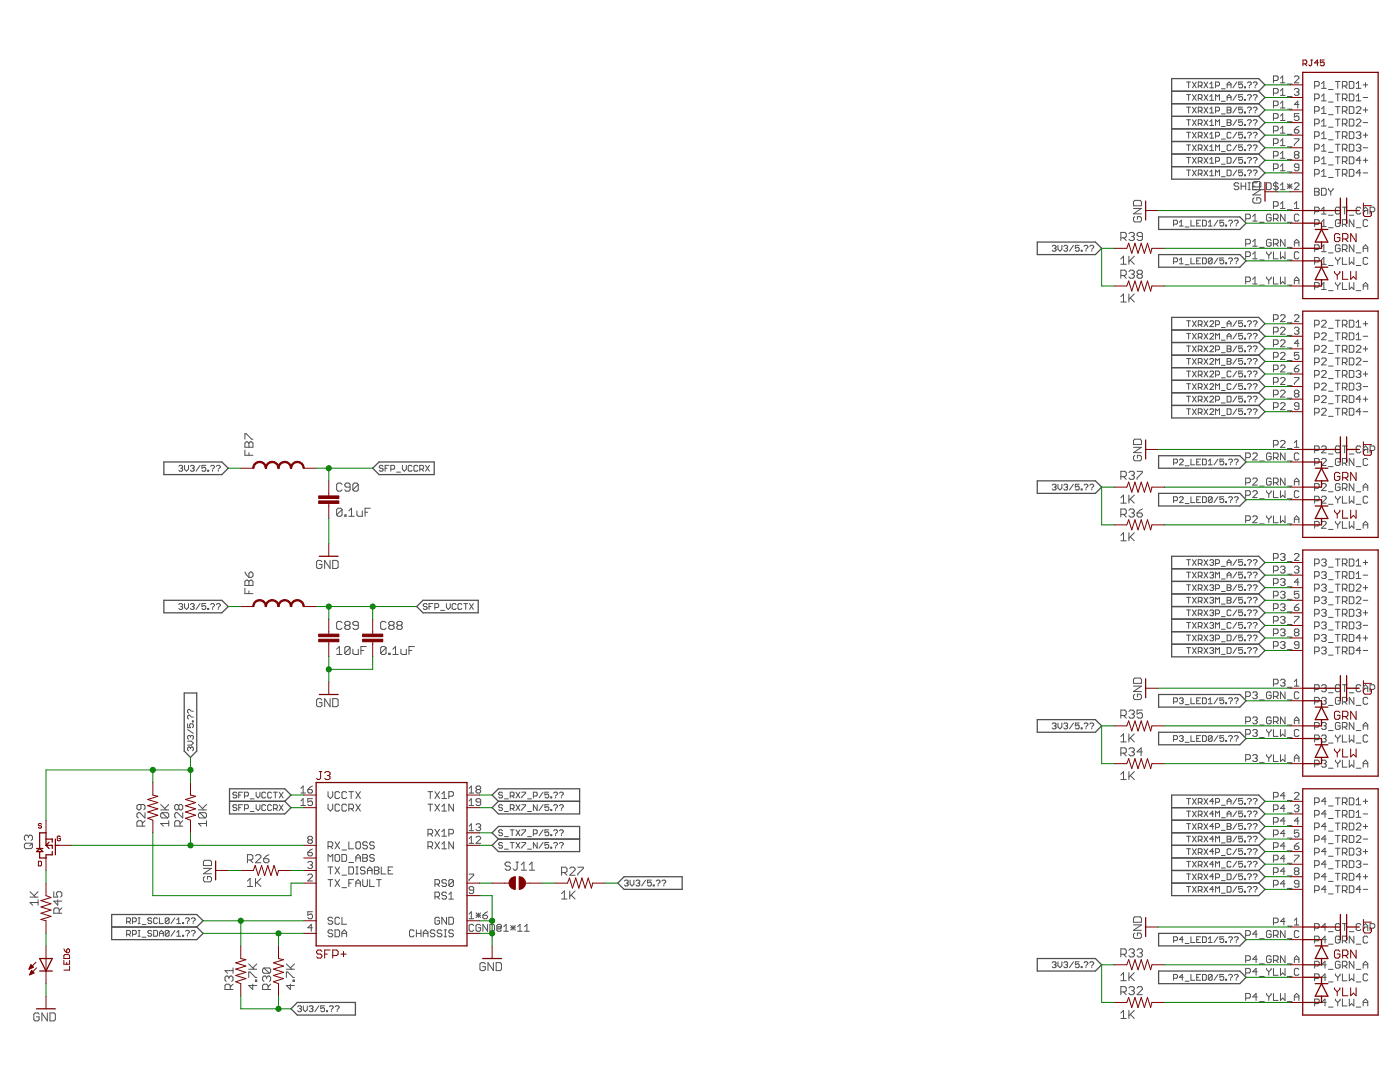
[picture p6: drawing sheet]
<svg xmlns="http://www.w3.org/2000/svg" width="279mm" height="216mm" viewBox="0 0 279 216" stroke-linecap="round" stroke-linejoin="round" font-family="sans-serif">
<g fill="none" stroke="#505050" stroke-width=".2">
<path d="M236.8 16.4h.8M236.8 18.9h.8M237.2 16.4v1.1M237.2 18.9v1.1M238 16.4l.7 1.1M238 18.9l.7 1.1M238.7 16.4l-.7 1.1M238.7 18.9l-.7 1.1M239.1 17.1h.6l.2-.2v-.3l-.2-.2h-.6v1.1M239.1 19.6h.6l.2-.1v-.4l-.2-.2h-.6v1.1M239.5 17.1l.4 .4M239.5 19.6l.4 .4"/>
<path d="M240.3 16.4l.7 1.1M240.3 18.9l.7 1.1M241 16.4l-.7 1.1M241 18.9l-.7 1.1M241.4 16.7l.4-.3v1.1M241.4 19.3l.4-.4v1.1M241.4 17.5h.8M242.6 17.1h.6l.2-.2v-.3l-.2-.2h-.6v1.1M243.8 17.7h.7M244.9 16.9h.8M244.9 19.5h.8M244.9 17.5v-.8l.4-.3 .4 .3v.8"/>
<path d="M246.8 16.4l-.7 1.1M246.8 18.9l-.7 1.1M248 16.4h-.8v.5l.4-.2 .4 .2v.4l-.2 .2h-.4l-.2-.2M248 18.9h-.8v.6l.4-.2 .4 .2v.3l-.2 .2h-.4l-.2-.2M248.4 17.3h.2v.2h-.2zM248.4 19.8h.2v.2h-.2zM248.9 16.6l.2-.2h.4l.2 .2v.1l-.4 .4M248.9 19.1l.2-.2h.4l.2 .2v.2l-.4 .3M249.3 17.3v.2M249.3 19.8v.2M250.1 16.6l.2-.2h.4l.2 .2v.1l-.4 .4M250.1 19.1l.2-.2h.4l.2 .2v.2l-.4 .3"/>
<path d="M250.5 17.3v.2M250.5 19.8v.2M254.1 16.1h.7l.3-.3v-.4l-.3-.2h-.7v1.3M254.1 18.6h.7l.3-.2v-.5l-.3-.2h-.7v1.3M255.5 15.6l.5-.4v1.3M255.5 18.1l.5-.4v1.3M255.5 16.5h1M255.5 19h1M256.9 16.8h1M256.9 19.3h1M258.3 15.4l.2-.2h.5l.2 .2v.2l-.9 .9h.9M258.3 17.9l.2-.2h.5l.2 .2v.2l-.2 .3"/>
<path d="M258.8 18.4h.2M259 18.4l.2 .2-.2 .4h-.5l-.2-.2M262.4 17.2h.6l.3-.3v-.4l-.3-.2h-.6v1.3M262.4 19.7h.6l.3-.2v-.5l-.3-.2h-.6v1.3M263.7 16.7l.5-.4v1.3M263.7 19.2l.5-.4v1.3M263.7 17.6h1M265.1 17.9h.9M266.5 16.3h.9M266.5 18.8h.9M267 16.3v1.3M267 18.8v1.3"/>
<path d="M267.9 17.2h.7l.2-.3v-.4l-.2-.2h-.7v1.3M267.9 19.7h.7l.2-.2v-.5l-.2-.2h-.7v1.3M268.4 17.2l.4 .4M268.4 19.7l.4 .4M269.3 16.3h.7l.2 .2v.9l-.2 .2h-.7zM269.3 18.8h.7l.2 .2v.9l-.2 .2h-.7zM270.7 17.6h.9M270.7 16.7l.4-.4v1.3M270.7 19.2l.4-.4v1.3M272.1 16.9h.9M272.1 19.5h.9M272.5 16.5v.9"/>
<path d="M226.5 40h1l.3 .3v.8h-1.6v-.8zM236.8 21.4h.8M236.8 23.9h.8M236.8 26.4h.8M236.8 28.9h.8M236.8 31.4h.8M236.8 33.9h.8M237.2 21.4v1.1M237.2 23.9v1.1M237.2 26.4v1.2M237.2 28.9v1.2M237.2 31.4v1.2"/>
<path d="M237.2 33.9v1.2M238 21.4l.7 1.1M238 23.9l.7 1.1M238 26.4l.7 1.2M238 28.9l.7 1.2M238 31.4l.7 1.2M238 33.9l.7 1.2M238.7 21.4l-.7 1.1M238.7 23.9l-.7 1.1M238.7 26.4l-.7 1.2M238.7 28.9l-.7 1.2M238.7 31.4l-.7 1.2"/>
<path d="M238.7 33.9l-.7 1.2M239.1 22.1h.6l.2-.2v-.3l-.2-.2h-.6v1.1M239.1 24.7h.6l.2-.2v-.4l-.2-.2h-.6v1.1M239.1 27.2h.6l.2-.2v-.4l-.2-.2h-.6v1.2M239.1 29.7h.6l.2-.2v-.4l-.2-.2h-.6v1.2M239.1 32.2h.6l.2-.2v-.4l-.2-.2h-.6v1.2M239.1 34.7h.6l.2-.2v-.4l-.2-.2h-.6v1.2M239.5 24.7l.4 .3M239.5 29.7l.4 .4M239.5 22.1l.4 .4M239.5 27.2l.4 .4M239.5 32.2l.4 .4"/>
<path d="M239.5 34.7l.4 .4M240.3 21.4l.7 1.1M240.3 23.9l.7 1.1M240.3 26.4l.7 1.2M240.3 28.9l.7 1.2M240.3 31.4l.7 1.2M240.3 33.9l.7 1.2M241 21.4l-.7 1.1M241 23.9l-.7 1.1M241 26.4l-.7 1.2M241 28.9l-.7 1.2M241 31.4l-.7 1.2"/>
<path d="M241 33.9l-.7 1.2M241.4 21.8l.4-.4v1.1M241.4 26.8l.4-.4v1.2M241.4 24.3l.4-.4v1.1M241.4 29.3l.4-.4v1.2M241.4 31.8l.4-.4v1.2M241.4 34.3l.4-.4v1.2M241.4 20h.8M241.4 22.5h.8M241.4 25h.8M241.4 27.6h.8M241.4 30.1h.8"/>
<path d="M241.4 32.6h.8M241.4 35.1h.8M242.6 35.1v-1.2l.4 .4 .4-.4v1.2M242.6 20v-1.1l.4 .4 .4-.4v1.1M242.6 22.1h.6l.2-.2v-.3l-.2-.2h-.6v1.1M242.6 25v-1.1l.4 .4 .4-.4v1.1M242.6 27.2h.6l.2-.2v-.4l-.2-.2h-.6v1.2M242.6 30.1v-1.2l.4 .4 .4-.4v1.2M242.6 32.2h.6l.2-.2v-.4l-.2-.2h-.6v1.2M243.8 20.2h.7M243.8 22.7h.7M243.8 25.2h.7"/>
<path d="M243.8 27.7h.7M243.8 30.2h.7M243.8 32.8h.7M243.8 35.3h.7M244.9 21.9h.6M244.9 24.5h.6M244.9 31.4h.6l.2 .2v.8l-.2 .2h-.6zM244.9 20v-.7l.4-.4 .4 .4v.7M244.9 21.4h.6l.2 .2-.2 .3 .2 .5-.2 .1h-.6zM244.9 23.9h.6l.2 .2-.2 .4 .2 .3-.2 .2h-.6zM244.9 33.9h.6l.2 .2v.8l-.2 .2h-.6zM245.7 26.6l-.2-.2h-.4l-.2 .2v.8l.2 .2h.4l.2-.2"/>
<path d="M245.7 29.1l-.2-.2h-.4l-.2 .2v.8l.2 .2h.4l.2-.2M246.8 21.4l-.7 1.1M246.8 23.9l-.7 1.1M246.8 26.4l-.7 1.2M246.8 28.9l-.7 1.2M246.8 31.4l-.7 1.2M246.8 33.9l-.7 1.2M247.2 36.7l-.2-.2h-.5l-.2 .2v.2l.2 .2h.5l.2 .3v.2l-.2 .2h-.5l-.2-.2M247.7 37.1h.9M247.7 36.5v1.3M248 23.9h-.8v.6l.4-.2 .4 .2v.3l-.2 .2h-.4l-.2-.2M248 26.4h-.8v.6l.4-.2 .4 .2v.4l-.2 .2h-.4l-.2-.2"/>
<path d="M248 28.9h-.8v.6l.4-.2 .4 .2v.4l-.2 .2h-.4l-.2-.2M248 33.9h-.8v.6l.4-.2 .4 .2v.4l-.2 .2h-.4l-.2-.2M248 21.4h-.8v.5l.4-.1 .4 .1v.5l-.2 .1h-.4l-.2-.1M248 31.4h-.8v.6l.4-.2 .4 .2v.4l-.2 .2h-.4l-.2-.2M248.4 22.4h.2v.1h-.2zM248.4 24.8h.2v.2h-.2zM248.4 27.4h.2v.2h-.2zM248.4 29.9h.2v.2h-.2zM248.4 32.4h.2v.2h-.2zM248.4 34.9h.2v.2h-.2zM248.6 36.5v1.3M248.9 29.1l.2-.2h.4l.2 .2v.2l-.4 .4"/>
<path d="M248.9 34.1l.2-.2h.4l.2 .2v.2l-.4 .4M248.9 21.6l.2-.2h.4l.2 .2v.2l-.4 .3M248.9 24.1l.2-.2h.4l.2 .2v.2l-.4 .4M248.9 26.6l.2-.2h.4l.2 .2v.2l-.4 .4M248.9 31.6l.2-.2h.4l.2 .2v.2l-.4 .4M249.1 37.8h.4M249.1 36.5h.4M249.3 36.5v1.3M249.3 22.4v.1M249.3 24.8v.2M249.3 27.4v.2M249.3 29.9v.2"/>
<path d="M249.3 32.4v.2M249.3 34.9v.2M250 36.5v1.3h2.3M250 36.5h.9M250 37.1h.5M250 36.5l.3-.3h1.1l.2 .3v.8h-1.6M250.1 34.1l.2-.2h.4l.2 .2v.2l-.4 .4M250.1 24.1l.2-.2h.4l.2 .2v.2l-.4 .4M250.1 21.6l.2-.2h.4l.2 .2v.2l-.4 .3M250.1 26.6l.2-.2h.4l.2 .2v.2l-.4 .4M250.1 29.1l.2-.2h.4l.2 .2v.2l-.4 .4M250.1 31.6l.2-.2h.4l.2 .2v.2l-.4 .4"/>
<path d="M250.3 39.5l-.3 .2v.6l.3 .2h1.1l.2-.2v-.6l-.2-.2h-.6v.5M250.5 22.4v.1M250.5 24.8v.2M250.5 27.4v.2M250.5 29.9v.2M250.5 32.4v.2M250.5 34.9v.2M251.4 36.5v1.3M251.6 37.8l-1.6 1.1h1.6M252.8 36.5h.6l.3 .2v.9l-.3 .2h-.6zM254.1 21.1h.7l.3-.3v-.4l-.3-.2h-.7v1.3M254.1 23.6h.7l.3-.2v-.5l-.3-.2h-.7v1.3"/>
<path d="M254.1 26.1h.7l.3-.2v-.5l-.3-.2h-.7v1.4M254.1 28.6h.7l.3-.2v-.5l-.3-.2h-.7v1.4M254.1 31.1h.7l.3-.2v-.5l-.3-.2h-.7v1.4M254.1 33.6h.7l.3-.2v-.5l-.3-.2h-.7v1.4M254.6 36.2v1.9M255.1 36.7l-.3-.2h-.4l-.3 .2v.2l.3 .2h.4l.3 .3v.2l-.3 .2h-.4l-.3-.2M255.5 37.8h1M255.5 20.6l.5-.4v1.3M255.5 23.1l.5-.4v1.3M255.5 25.6l.5-.4v1.4M255.5 28.2l.5-.5v1.4M255.5 30.6l.5-.4v1.4"/>
<path d="M255.5 33.2l.5-.5v1.4M255.5 36.9l.5-.4v1.3M255.5 21.5h1M255.5 24h1M255.5 26.6h1M255.5 29.1h1M255.5 31.6h1M255.5 34.1h1M256.9 21.8h1M256.9 24.3h1M256.9 26.8h1M256.9 29.3h1"/>
<path d="M256.9 31.8h1M256.9 34.3h1M256.9 37.1h1M256.9 36.7l1 .9M257.4 36.7v.9M257.9 36.7l-1 .9M258.3 36.7l.2-.2h.5l.2 .2v.2l-.9 .9h.9M258.3 25.9h.7l.2 .2v.2l-.2 .3h-.5l-.2-.3zM258.3 27.7h.9v.2l-.9 .9v.3M258.5 30.9l-.2-.3v-.2l.2-.2h.5l.2 .2v.2l-.2 .3M258.5 30.9l-.2 .2 .2 .5h.5l.2-.3v-.2l-.2-.2M258.5 30.9h.5"/>
<path d="M259.2 22.7h-.9v.7l.5-.3h.2l.2 .3v.4l-.2 .2h-.5l-.2-.2M259.2 33.4h-.7l-.2-.2 .2-.5h.5l.2 .2v.9l-.2 .3h-.5l-.2-.3M259.2 20.8h-.9l.7-.6v1.3M259.2 25.2l-.4 .2-.5 .5M262.4 22.2h.6l.3-.3v-.4l-.3-.2h-.6v1.3M262.4 24.7h.6l.3-.2v-.5l-.3-.2h-.6v1.3M262.4 27.2h.6l.3-.2v-.5l-.3-.2h-.6v1.4M262.4 29.7h.6l.3-.2v-.5l-.3-.2h-.6v1.4M262.4 32.2h.6l.3-.2v-.5l-.3-.2h-.6v1.4M262.4 34.7h.6l.3-.2v-.5l-.3-.2h-.6v1.4M262.4 37.6h.6l.3 .2v.2l-.3 .3 .3 .2v.2l-.3 .2h-.6zM262.4 38.3h.6"/>
<path d="M263.7 21.7l.5-.4v1.3M263.7 24.2l.5-.4v1.3M263.7 26.7l.5-.4v1.4M263.7 29.3l.5-.5v1.4M263.7 31.7l.5-.4v1.4M263.7 34.3l.5-.5v1.4M263.7 20.1h1M263.7 22.6h1M263.7 25.1h1M263.7 27.7h1M263.7 30.2h1M263.7 32.7h1"/>
<path d="M263.7 35.2h1M263.7 37.6h.7l.3 .2v.9l-.3 .2h-.7zM265.1 20.4h.9M265.1 22.9h.9M265.1 25.4h.9M265.1 27.9h.9M265.1 30.4h.9M265.1 32.9h.9M265.1 35.4h.9M265.1 37.6v.2l.5 .5M265.6 38.3v.6M266 37.6v.2l-.4 .5"/>
<path d="M266.5 21.3h.9M266.5 23.8h.9M266.5 26.3h.9M266.5 28.8h.9M266.5 31.3h.9M266.5 33.8h.9M267 21.3v1.3M267 23.8v1.3M267 26.3v1.4M267 28.8v1.4M267 31.3v1.4M267 33.8v1.4"/>
<path d="M267.9 22.2h.7l.2-.3v-.4l-.2-.2h-.7v1.3M267.9 24.7h.7l.2-.2v-.5l-.2-.2h-.7v1.3M267.9 27.2h.7l.2-.2v-.5l-.2-.2h-.7v1.4M267.9 29.7h.7l.2-.2v-.5l-.2-.2h-.7v1.4M267.9 32.2h.7l.2-.2v-.5l-.2-.2h-.7v1.4M267.9 34.7h.7l.2-.2v-.5l-.2-.2h-.7v1.4M268.4 22.2l.4 .4M268.4 24.7l.4 .4M268.4 27.2l.4 .5M268.4 29.7l.4 .5M268.4 32.2l.4 .5M268.4 34.7l.4 .5"/>
<path d="M269.3 21.3h.7l.2 .2v.9l-.2 .2h-.7zM269.3 23.8h.7l.2 .2v.9l-.2 .2h-.7zM269.3 26.3h.7l.2 .2v.9l-.2 .3h-.7zM269.3 28.8h.7l.2 .2v1l-.2 .2h-.7zM269.3 31.3h.7l.2 .2v.9l-.2 .3h-.7zM269.3 33.8h.7l.2 .2v1l-.2 .2h-.7zM270.7 20.1h.9M270.7 21.5l.2-.2h.5l.2 .2v.2l-.9 .9h.9M270.7 24l.2-.2h.5l.2 .2v.2l-.9 .9h.9M270.7 26.5l.2-.2h.5l.2 .2-.2 .5M270.7 29l.2-.2h.5l.2 .2v.3l-.2 .2M271.1 27h.3"/>
<path d="M271.1 29.5h.3M271.4 27l.2 .2v.2l-.2 .3h-.5l-.2-.3M271.4 29.5l.2 .2v.3l-.2 .2h-.5l-.2-.2M271.6 32h-.9l.7-.7v1.4M271.6 34.5h-.9l.7-.7v1.4M272.1 21.9h.9M272.1 24.5h.9M272.1 27h.9M272.1 29.5h.9M272.1 32h.9M272.1 34.5h.9M272.5 21.5v.9"/>
<path d="M272.5 26.5v.9M272.5 31.5v.9M210 49.2l.2-.2h.4l.2 .2-.2 .4M210.4 49.6h.2M210.6 49.6l.2 .1-.2 .4h-.4l-.2-.2M211.1 49v.7l.4 .4 .4-.4v-.7M212.3 49.2l.2-.2h.4l.2 .2-.2 .4M212.7 49.6h.2M212.9 49.6l.2 .1-.2 .4h-.4l-.2-.2M214.2 49l-.8 1.1M215.4 49h-.8v.6l.4-.2 .4 .2v.3l-.2 .2h-.4l-.2-.2M215.8 49.9h.2v.2h-.2z"/>
<path d="M216.3 49.2l.2-.2h.4l.2 .2v.2l-.4 .3M216.7 49.9v.2M217.5 49.2l.2-.2h.4l.2 .2v.2l-.4 .3M217.9 49.9v.2M223.7 51.7l.5-.6v1.6M223.7 59.2l.5-.5v1.6M223.7 52.7h1.1M223.7 47.5h.8l.3-.3v-.5l-.3-.3h-.8v1.6M223.7 55h.8l.3-.3v-.5l-.3-.3h-.8v1.6M224.2 55l.6 .5M224.2 47.5l.6 .5M225.3 51.1v1.6"/>
<path d="M225.3 58.7v1.6M225.3 46.7l.3-.3h.5l.3 .3v.2l-.3 .3M225.3 54.2l.3-.3h.5l.3 .3v.2l-.3 .3M225.6 59.5l.8 .8M225.6 51.9l.8 .8M225.8 54.7h.3M225.8 47.2h.3M226.1 47.2l.3 .3v.2l-.3 .3h-.5l-.3-.3M226.1 54.7l.3 .3v.2l-.3 .3h-.5l-.3-.3M226.2 41.6h1.6l-1.6 1.1h1.6M226.4 58.7l-1.1 1M226.4 51.1l-1.1 1.1"/>
<path d="M226.5 43.2l-.3 .3v.5l.3 .3h1l.3-.3v-.5l-.3-.3h-.5v.6M227.2 54.7l-.3-.3v-.2l.3-.3h.5l.3 .3v.2l-.3 .3M227.2 54.7l-.3 .3v.2l.3 .3h.5l.3-.3v-.2l-.3-.3M227.2 54.7h.5M228 47.2h-.8l-.3-.3v-.2l.3-.3h.5l.3 .3v1l-.3 .3h-.5l-.3-.3M234.2 44.7h.6l.2-.2v-.3l-.2-.3h-.6v1.2M234.2 52.2h.6l.2-.2v-.3l-.2-.2h-.6v1.1M235.4 51.9l.4-.4v1.1M235.4 44.3l.4-.4v1.2M235.4 52.6h.7M235.4 45.1h.7M236.5 52.8h.8"/>
<path d="M236.5 45.3h.8M237.7 43.9v1.2h.7M237.7 51.5v1.1h.7M238.8 44.5h.4M238.8 52h.4M239.6 43.9h-.8v1.2h.8M239.6 51.5h-.8v1.1h.8M240 43.9h.6l.1 .3v.7l-.1 .2h-.6zM240 51.5h.6l.1 .2v.7l-.1 .2h-.6zM241.2 44.3l.3-.4v1.2M241.2 45.1h.7M241.9 51.7l-.2-.2h-.4l-.1 .2v.7"/>
<path d="M241.9 51.7v.7l-.2 .2h-.4l-.1-.2M241.9 51.7l-.7 .7M243.1 51.5l-.8 1.1M243.1 43.9l-.8 1.2M244.2 43.9h-.7v.6l.3-.2 .4 .2v.4l-.2 .2h-.4l-.1-.2M244.2 51.5h-.7v.5l.3-.1 .4 .1v.4l-.2 .2h-.4l-.1-.2M244.6 44.9h.2v.2h-.2zM244.6 52.4h.2v.2h-.2zM245.2 51.7l.2-.2h.4l.2 .2v.2l-.4 .3M245.2 44.2l.2-.3h.4l.2 .3v.1l-.4 .4M245.6 44.9v.2M245.6 52.4v.2"/>
<path d="M246.3 51.7l.2-.2h.4l.2 .2v.2l-.4 .3M246.3 44.2l.2-.3h.4l.2 .3v.1l-.4 .4M246.7 44.9v.2M246.7 52.4v.2M248.6 43.6h.7l.2-.2v-.4l-.2-.3h-.7v1.4M248.6 48.7h.7l.2-.2v-.5l-.2-.2h-.7v1.3M248.6 51.2h.7l.2-.3v-.4l-.2-.3h-.7v1.4M248.6 56.2h.7l.2-.2v-.5l-.2-.2h-.7v1.4M250 43.2l.5-.5v1.4M250 48.2l.5-.4v1.3M250 50.7l.5-.5v1.4M250 55.7l.5-.4v1.4"/>
<path d="M250 44.1h.9M250 49.1h.9M250 51.6h.9M250 56.7h.9M251.4 44.3h.9M251.4 49.4h.9M251.4 51.9h.9M251.4 56.9h.9M252.8 50.2v.3l.4 .4M252.8 55.3v.2l.4 .5M253.2 50.9v.7M253.2 56v.7"/>
<path d="M253.7 43l-.3-.3h-.4l-.2 .3v.9l.2 .2h.4l.3-.2v-.5h-.5M253.7 48l-.3-.2h-.4l-.2 .2v.9l.2 .2h.4l.3-.2v-.4h-.5M253.7 50.2v.3l-.5 .4M253.7 55.3v.2l-.5 .5M254.1 41.1h.7l.3-.2v-.5l-.3-.2h-.7v1.4M254.1 43.6h.7l.3-.2v-.4l-.3-.3h-.7v1.4M254.1 48.7h.7l.3-.2v-.5l-.3-.2h-.7v1.3M254.1 50.2v1.4h1M254.1 55.3v1.4h1M254.6 43.6l.5 .5M254.6 48.7l.5 .4M255.5 41.6h1"/>
<path d="M255.5 40.7l.5-.5v1.4M255.5 50.2v1.4l.5-.4 .5 .4v-1.4M255.5 55.3v1.4l.5-.5 .5 .5v-1.4M256.5 42.7v1.4l-1-1.4v1.4M256.5 47.8v1.3l-1-1.3v1.3M256.9 41.8h1M256.9 44.3h1M256.9 49.4h1M256.9 51.9h1M256.9 56.9h1M258.3 41.6h.9M258.3 49.1v-.9l.5-.4 .4 .4v.9"/>
<path d="M258.3 56.7v-1l.5-.4 .4 .4v1M258.3 40.7l.5-.5v1.4M258.3 48.5h.9M258.3 56h.9M259.2 43l-.2-.3h-.5l-.2 .3v.9l.2 .2h.5l.2-.2M259.2 50.5l-.2-.3h-.5l-.2 .3v.9l.2 .2h.5l.2-.2M262.4 42.2h.6l.3-.2v-.4l-.3-.3h-.6v1.4M262.4 44.8h.6l.3-.3v-.4l-.3-.3h-.6v1.4M262.4 49.8h.6l.3-.2v-.5l-.3-.2h-.6v1.3M262.4 52.3h.6l.3-.3v-.4l-.3-.2h-.6v1.3M262.4 57.3h.6l.3-.2v-.5l-.3-.2h-.6v1.4M263.7 52.7h1"/>
<path d="M263.7 41.8l.5-.5v1.4M263.7 44.3l.5-.5v1.4M263.7 49.3l.5-.4v1.3M263.7 51.8l.5-.4v1.3M263.7 56.8l.5-.4v1.4M263.7 42.7h1M263.7 45.2h1M263.7 50.2h1M263.7 57.8h1M265.1 42.9h.9M265.1 45.4h.9M265.1 50.5h.9"/>
<path d="M265.1 53h.9M265.1 58h.9M266.5 51.4v.2l.5 .4M266.5 56.4v.2l.5 .5M267 52v.7M267 57.1v.7M267.4 41.6l-.2-.3h-.5l-.2 .3v.9l.2 .2h.5l.2-.2M267.4 44.1l-.2-.3h-.5l-.2 .3v.9l.2 .2h.5l.2-.2v-.5h-.4M267.4 49.1l-.2-.2h-.5l-.2 .2v.9l.2 .2h.5l.2-.2v-.4h-.4M267.4 51.4v.2l-.4 .4M267.4 56.4v.2l-.4 .5M267.9 51.4v1.3h.9"/>
<path d="M267.9 44.8h.7l.2-.3v-.4l-.2-.3h-.7v1.4M267.9 49.8h.7l.2-.2v-.5l-.2-.2h-.7v1.3M267.9 56.4v1.4h.9M267.9 41.3h.9M268.4 41.3v1.4M268.4 44.8l.4 .4M268.4 49.8l.4 .4M269.3 51.4v1.3l.4-.4 .5 .4v-1.3M269.3 56.4v1.4l.4-.5 .5 .5v-1.4M269.3 42.9h.9M270.2 43.8v1.4l-.9-1.4v1.4M270.2 48.9v1.3l-.9-1.3v1.3"/>
<path d="M270.7 45.4h.9M270.7 50.5h.9M270.7 53h.9M270.7 58h.9M271.6 41.6l-.2-.3h-.5l-.2 .3v.9l.2 .2h.5l.2-.2M272.1 42.7v-.9l.4-.5 .5 .5v.9M272.1 50.2v-.9l.4-.4 .5 .4v.9M272.1 57.8v-1l.4-.4 .5 .4v1M272.1 42h.9M272.1 49.6h.9M272.1 57.1h.9M273 51.6l-.2-.2h-.5l-.2 .2v.9l.2 .2h.5l.2-.2"/>
<path d="M273 44.1l-.2-.3h-.5l-.2 .3v.9l.2 .2h.5l.2-.2M273.4 42.2h.7l.3-.2v-.4l-.3-.3h-.7v1.4M223.7 60.3h1.1M236.8 64h.8M236.8 66.5h.8M236.8 69h.8M236.8 71.5h.8M236.8 74h.8M236.8 76.6h.8M236.8 79.1h.8M237.2 64v1.2M237.2 66.5v1.2"/>
<path d="M237.2 69v1.2M237.2 71.5v1.2M237.2 74v1.2M237.2 76.6v1.1M237.2 79.1v1.1M238 64l.7 1.2M238 66.5l.7 1.2M238 69l.7 1.2M238 71.5l.7 1.2M238 74l.7 1.2M238 76.6l.7 1.1M238 79.1l.7 1.1"/>
<path d="M238.7 64l-.7 1.2M238.7 66.5l-.7 1.2M238.7 69l-.7 1.2M238.7 71.5l-.7 1.2M238.7 74l-.7 1.2M238.7 76.6l-.7 1.1M238.7 79.1l-.7 1.1M239.1 64.8h.6l.2-.2v-.4l-.2-.2h-.6v1.2M239.1 67.3h.6l.2-.2v-.4l-.2-.2h-.6v1.2M239.1 69.8h.6l.2-.2v-.4l-.2-.2h-.6v1.2M239.1 72.3h.6l.2-.2v-.4l-.2-.2h-.6v1.2M239.1 74.8h.6l.2-.2v-.4l-.2-.2h-.6v1.2"/>
<path d="M239.1 77.3h.6l.2-.2v-.3l-.2-.2h-.6v1.1M239.1 79.8h.6l.2-.1v-.5l-.2-.1h-.6v1.1M239.5 77.3l.4 .4M239.5 67.3l.4 .4M239.5 64.8l.4 .4M239.5 69.8l.4 .4M239.5 72.3l.4 .4M239.5 74.8l.4 .4M239.5 79.8l.4 .4M240.3 64l.7 1.2M240.3 66.5l.7 1.2M240.3 69l.7 1.2"/>
<path d="M240.3 71.5l.7 1.2M240.3 74l.7 1.2M240.3 76.6l.7 1.1M240.3 79.1l.7 1.1M241 64l-.7 1.2M241 66.5l-.7 1.2M241 69l-.7 1.2M241 71.5l-.7 1.2M241 74l-.7 1.2M241 76.6l-.7 1.1M241 79.1l-.7 1.1M241.4 69.2l.2-.2h.4l.2 .2v.2l-.8 .8h.8"/>
<path d="M241.4 66.7l.2-.2h.4l.2 .2v.2l-.8 .8h.8M241.4 71.7l.2-.2h.4l.2 .2v.2l-.8 .8h.8M241.4 64.2l.2-.2h.4l.2 .2v.2l-.8 .8h.8M241.4 74.2l.2-.2h.4l.2 .2v.2l-.8 .8h.8M241.4 76.8l.2-.2h.4l.2 .2v.1l-.8 .8h.8M241.4 79.2l.2-.1h.4l.2 .1v.3l-.8 .7h.8M242.6 64.8h.6l.2-.2v-.4l-.2-.2h-.6v1.2M242.6 67.7v-1.2l.4 .4 .4-.4v1.2M242.6 69.8h.6l.2-.2v-.4l-.2-.2h-.6v1.2M242.6 72.7v-1.2l.4 .4 .4-.4v1.2M242.6 74.8h.6l.2-.2v-.4l-.2-.2h-.6v1.2M242.6 77.7v-1.1l.4 .3 .4-.3v1.1"/>
<path d="M242.6 79.8h.6l.2-.1v-.5l-.2-.1h-.6v1.1M243.8 65.4h.7M243.8 67.9h.7M243.8 70.4h.7M243.8 72.9h.7M243.8 75.4h.7M243.8 77.9h.7M244.9 64.6h.8M244.9 67.1h.8M244.9 69.6h.6M244.9 72.1h.6M244.9 69h.6l.2 .2-.2 .4 .2 .4-.2 .2h-.6z"/>
<path d="M244.9 65.2v-.8l.4-.4 .4 .4v.8M244.9 67.7v-.8l.4-.4 .4 .4v.8M244.9 71.5h.6l.2 .2-.2 .4 .2 .4-.2 .2h-.6zM244.9 79.1h.6l.2 .1v.8l-.2 .2h-.6zM245.7 74.2l-.2-.2h-.4l-.2 .2v.8l.2 .2h.4l.2-.2M245.7 76.8l-.2-.2h-.4l-.2 .2v.7l.2 .2h.4l.2-.2M246.8 64l-.7 1.2M246.8 66.5l-.7 1.2M246.8 69l-.7 1.2M246.8 71.5l-.7 1.2M246.8 74l-.7 1.2M246.8 76.6l-.7 1.1"/>
<path d="M246.8 79.1l-.7 1.1M248 74h-.8v.6l.4-.2 .4 .2v.4l-.2 .2h-.4l-.2-.2M248 64h-.8v.6l.4-.2 .4 .2v.4l-.2 .2h-.4l-.2-.2M248 66.5h-.8v.6l.4-.2 .4 .2v.4l-.2 .2h-.4l-.2-.2M248 69h-.8v.6l.4-.2 .4 .2v.4l-.2 .2h-.4l-.2-.2M248 71.5h-.8v.6l.4-.2 .4 .2v.4l-.2 .2h-.4l-.2-.2M248 76.6h-.8v.5l.4-.2 .4 .2v.4l-.2 .2h-.4l-.2-.2M248 79.1h-.8v.6l.4-.2 .4 .2v.3l-.2 .2h-.4l-.2-.2M248.4 65h.2v.2h-.2zM248.4 67.5h.2v.2h-.2zM248.4 70h.2v.2h-.2zM248.4 72.5h.2v.2h-.2z"/>
<path d="M248.4 75h.2v.2h-.2zM248.4 77.5h.2v.2h-.2zM248.9 76.8l.2-.2h.4l.2 .2v.1l-.4 .4M248.9 64.2l.2-.2h.4l.2 .2v.2l-.4 .4M248.9 66.7l.2-.2h.4l.2 .2v.2l-.4 .4M248.9 69.2l.2-.2h.4l.2 .2v.2l-.4 .4M248.9 71.7l.2-.2h.4l.2 .2v.2l-.4 .4M248.9 74.2l.2-.2h.4l.2 .2v.2l-.4 .4M248.9 79.2l.2-.1h.4l.2 .1v.3l-.4 .3M249.3 65v.2M249.3 67.5v.2M249.3 70v.2"/>
<path d="M249.3 72.5v.2M249.3 75v.2M249.3 77.5v.2M250.1 64.2l.2-.2h.4l.2 .2v.2l-.4 .4M250.1 66.7l.2-.2h.4l.2 .2v.2l-.4 .4M250.1 69.2l.2-.2h.4l.2 .2v.2l-.4 .4M250.1 71.7l.2-.2h.4l.2 .2v.2l-.4 .4M250.1 74.2l.2-.2h.4l.2 .2v.2l-.4 .4M250.1 76.8l.2-.2h.4l.2 .2v.1l-.4 .4M250.1 79.2l.2-.1h.4l.2 .1v.3l-.4 .3M250.5 65v.2M250.5 67.5v.2"/>
<path d="M250.5 70v.2M250.5 72.5v.2M250.5 75v.2M250.5 77.5v.2M254.1 63.7h.7l.3-.2v-.5l-.3-.2h-.7v1.4M254.1 66.2h.7l.3-.2v-.5l-.3-.2h-.7v1.4M254.1 68.7h.7l.3-.2v-.4l-.3-.3h-.7v1.4M254.1 71.2h.7l.3-.2v-.5l-.3-.2h-.7v1.4M254.1 73.7h.7l.3-.2v-.4l-.3-.3h-.7v1.4M254.1 76.3h.7l.3-.3v-.4l-.3-.3h-.7v1.4M254.1 78.8h.7l.3-.3v-.4l-.3-.2h-.7v1.3M255.5 63l.3-.2h.4l.3 .2v.3l-1 .9h1"/>
<path d="M255.5 65.5l.3-.2h.4l.3 .2v.3l-1 .9h1M255.5 68.1l.3-.3h.4l.3 .3v.2l-1 .9h1M255.5 70.5l.3-.2h.4l.3 .2v.3l-1 .9h1M255.5 73.1l.3-.3h.4l.3 .3v.2l-1 .9h1M255.5 75.6l.3-.3h.4l.3 .3v.2l-1 .9h1M255.5 78.1l.3-.2h.4l.3 .2v.2l-1 .9h1M256.9 64.4h1M256.9 66.9h1M256.9 69.4h1M256.9 71.9h1M256.9 74.4h1M256.9 76.9h1"/>
<path d="M256.9 79.5h1M258.3 63l.2-.2h.5l.2 .2v.3l-.9 .9h.9M258.3 65.5l.2-.2h.5l.2 .2v.3l-.2 .2M258.3 73.5h.7l.2 .2v.3l-.2 .2h-.5l-.2-.2zM258.3 75.3h.9v.3l-.9 .9v.2M258.5 78.5l-.2-.2 .2-.4h.5l.2 .2v.2l-.2 .2M258.5 78.5l-.2 .3 .2 .4h.5l.2-.2v-.2l-.2-.3M258.5 78.5h.5M258.8 66h.2M259 66l.2 .2v.3l-.2 .2h-.5l-.2-.2M259.2 70.3h-.9v.7l.5-.2h.2l.2 .2v.5l-.2 .2h-.5l-.2-.2M259.2 68.5h-.9l.7-.7v1.4"/>
<path d="M259.2 72.8l-.9 .7M262.4 64.8h.6l.3-.2v-.5l-.3-.2h-.6v1.4M262.4 67.3h.6l.3-.2v-.5l-.3-.2h-.6v1.4M262.4 69.8h.6l.3-.2v-.4l-.3-.3h-.6v1.4M262.4 72.3h.6l.3-.2v-.5l-.3-.2h-.6v1.4M262.4 74.9h.6l.3-.3v-.4l-.3-.3h-.6v1.4M262.4 77.4h.6l.3-.3v-.4l-.3-.2h-.6v1.3M262.4 79.9h.6l.3-.2v-.5l-.3-.2h-.6v1.3M263.7 64.1l.3-.2h.4l.3 .2v.3l-1 .9h1M263.7 66.6l.3-.2h.4l.3 .2v.3l-1 .9h1M263.7 69.2l.3-.3h.4l.3 .3v.2l-1 .9h1M263.7 71.6l.3-.2h.4l.3 .2v.3l-1 .9h1"/>
<path d="M263.7 74.2l.3-.3h.4l.3 .3v.2l-1 .9h1M263.7 76.7l.3-.2h.4l.3 .2v.2l-1 .9h1M263.7 79.2l.3-.2h.4l.3 .2v.2l-1 .9h1M265.1 65.5h.9M265.1 68h.9M265.1 70.5h.9M265.1 73h.9M265.1 75.5h.9M265.1 78.1h.9M266.5 63.9h.9M266.5 66.4h.9M266.5 68.9h.9"/>
<path d="M266.5 71.4h.9M266.5 73.9h.9M266.5 76.5h.9M266.5 79h.9M267 63.9v1.4M267 66.4v1.4M267 68.9v1.4M267 71.4v1.4M267 73.9v1.4M267 76.5v1.3M267 79v1.3M267.9 64.8h.7l.2-.2v-.5l-.2-.2h-.7v1.4"/>
<path d="M267.9 67.3h.7l.2-.2v-.5l-.2-.2h-.7v1.4M267.9 69.8h.7l.2-.2v-.4l-.2-.3h-.7v1.4M267.9 72.3h.7l.2-.2v-.5l-.2-.2h-.7v1.4M267.9 74.9h.7l.2-.3v-.4l-.2-.3h-.7v1.4M267.9 77.4h.7l.2-.3v-.4l-.2-.2h-.7v1.3M267.9 79.9h.7l.2-.2v-.5l-.2-.2h-.7v1.3M268.4 64.8l.4 .5M268.4 67.3l.4 .5M268.4 69.8l.4 .5M268.4 72.3l.4 .5M268.4 74.9l.4 .4M268.4 77.4l.4 .4"/>
<path d="M268.4 79.9l.4 .4M269.3 63.9h.7l.2 .2v.9l-.2 .3h-.7zM269.3 66.4h.7l.2 .2v1l-.2 .2h-.7zM269.3 68.9h.7l.2 .3v.9l-.2 .2h-.7zM269.3 71.4h.7l.2 .2v1l-.2 .2h-.7zM269.3 73.9h.7l.2 .3v.9l-.2 .2h-.7zM269.3 76.5h.7l.2 .2v.9l-.2 .2h-.7zM269.3 79h.7l.2 .2v.9l-.2 .2h-.7zM270.7 64.4l.4-.5v1.4M270.7 66.9l.4-.5v1.4M270.7 69.2l.2-.3h.5l.2 .3v.2l-.9 .9h.9M270.7 71.6l.2-.2h.5l.2 .2v.3l-.9 .9h.9"/>
<path d="M270.7 74.2l.2-.3h.5l.2 .3v.2l-.2 .2M270.7 76.7l.2-.2h.5l.2 .2v.2l-.2 .2M270.7 65.3h.9M270.7 67.8h.9M271.1 74.6h.3M271.1 77.1h.3M271.4 74.6l.2 .3-.2 .4h-.5l-.2-.2M271.4 77.1l.2 .3v.2l-.2 .2h-.5l-.2-.2M271.6 79.7h-.9l.7-.7v1.3M272.1 64.6h.9M272.1 67.1h.9M272.1 69.6h.9"/>
<path d="M272.1 72.1h.9M272.1 74.6h.9M272.1 77.1h.9M272.1 79.7h.9M272.5 64.1v.9M272.5 69.2v.9M272.5 74.2v.9M272.5 79.2v.9M35.7 93l.2-.1h.4l.1 .1-.1 .4M36.1 93.4h.2M36.3 93.4l.1 .2-.1 .4h-.4l-.2-.2M36.8 92.9v.7l.4 .4 .4-.4v-.7"/>
<path d="M38 93l.2-.1h.4l.2 .1-.2 .4M38.4 93.4h.2M38.6 93.4l.2 .2-.2 .4h-.4l-.2-.2M39.9 92.9l-.8 1.1M41.1 92.9h-.8v.5l.4-.2 .4 .2v.4l-.2 .2h-.4l-.2-.2M41.4 93.8h.3v.2h-.3zM42 93l.2-.1h.4l.2 .1v.2l-.4 .4M42.4 93.8v.2M43.2 93l.2-.1h.4l.2 .1v.2l-.4 .4M43.6 93.8v.2M48.9 89.8v1h1.6M48.9 87.6v-1h.2l1.1 1h.3"/>
<path d="M49.1 88.2h.3l.3 .2 .3-.2h.2l.3 .2v.8h-1.6v-.8zM49.7 88.4v.8M49.7 90.3v.5M68.3 96.7l-.3-.3h-.5l-.3 .3v1l.3 .3h.5l.3-.3M69.9 97.2h-.8l-.3-.3v-.2l.3-.3h.5l.3 .3v1l-.3 .3h-.5l-.3-.3M71.5 96.7l-.3-.3h-.5l-.3 .3v1M71.5 96.7v1l-.3 .3h-.5l-.3-.3M71.5 96.7l-1.1 1M76.5 93l-.2-.1h-.4l-.2 .1 .2 .4h.4l.2 .2-.2 .4h-.4l-.2-.2M76.9 93.4h.3M77.6 92.9h-.7v1.1M78 93.6h.6l.2-.2v-.4l-.2-.1h-.6v1.1"/>
<path d="M79.2 94.2h.7M80.3 92.9v.7l.4 .4 .4-.4v-.7M82.2 93l-.2-.1h-.3l-.2 .1v.8l.2 .2h.3l.2-.2M83.4 93l-.2-.1h-.4l-.2 .1v.8l.2 .2h.4l.2-.2M83.8 93.6h.5l.2-.2v-.4l-.2-.1h-.5v1.1M84.2 93.6l.3 .4M84.9 92.9l.8 1.1M85.7 92.9l-.8 1.1M210 96.8l.2-.2h.4l.2 .2-.2 .4M210.4 97.2h.2M210.6 97.2l.2 .2-.2 .4h-.4l-.2-.2M211.1 96.6v.8l.4 .4 .4-.4v-.8"/>
<path d="M212.3 96.8l.2-.2h.4l.2 .2-.2 .4M212.7 97.2h.2M212.9 97.2l.2 .2-.2 .4h-.4l-.2-.2M214.2 96.6l-.8 1.2M215.4 96.6h-.8v.6l.4-.2 .4 .2v.4l-.2 .2h-.4l-.2-.2M215.8 97.6h.2v.2h-.2zM216.3 96.8l.2-.2h.4l.2 .2v.2l-.4 .4M216.7 97.6v.2M217.5 96.8l.2-.2h.4l.2 .2v.2l-.4 .4M217.9 97.6v.2M223.7 99.3l.5-.5v1.6M223.7 95.1h.8l.3-.3v-.5l-.3-.3h-.8v1.7"/>
<path d="M224.2 95.1l.6 .6M225.3 98.8v1.6M225.3 94.3l.3-.3h.5l.3 .3v.3l-.3 .2M225.6 99.6l.8 .8M225.8 94.8h.3M226.1 94.8l.3 .3v.3l-.3 .3h-.5l-.3-.3M226.2 89.3h1.6l-1.6 1h1.6M226.4 98.8l-1.1 1M226.5 90.9l-.3 .2v.6l.3 .2h1l.3-.2v-.6l-.3-.2h-.5v.5M226.5 87.6h1l.3 .3v.8h-1.6v-.8zM226.9 94h1.1v.3l-1.1 1.1v.3M234.2 92.4h.6l.2-.2v-.4l-.2-.2h-.6v1.2"/>
<path d="M234.2 99.9h.6l.2-.2v-.4l-.2-.2h-.6v1.2M235.4 91.8l.2-.2h.3l.2 .2v.2l-.7 .8h.7M235.4 99.3l.2-.2h.3l.2 .2v.2l-.7 .8h.7M236.5 92.9h.8M236.8 81.6h.8M237.2 81.6v1.1M237.7 91.6v1.2h.7M237.7 99.1v1.2h.7M238 81.6l.7 1.1M238.7 81.6l-.7 1.1M238.8 92.2h.4M238.8 99.7h.4"/>
<path d="M239.1 82.3h.6l.2-.2v-.3l-.2-.2h-.6v1.1M239.5 82.3l.4 .4M239.6 91.6h-.8v1.2h.8M239.6 99.1h-.8v1.2h.8M240 91.6h.6l.1 .2v.8l-.1 .2h-.6zM240 99.1h.6l.1 .2v.8l-.1 .2h-.6zM240.3 81.6l.7 1.1M241 81.6l-.7 1.1M241.2 92l.3-.4v1.2M241.2 92.8h.7M241.4 81.8l.2-.2h.4l.2 .2v.2l-.8 .7h.8M241.9 99.3l-.2-.2h-.4l-.1 .2v.8"/>
<path d="M241.9 99.3v.8l-.2 .2h-.4l-.1-.2M241.9 99.3l-.7 .8M242.6 82.7v-1.1l.4 .4 .4-.4v1.1M243.1 99.1l-.8 1.2M243.1 91.6l-.8 1.2M243.8 80.4h.7M243.8 82.9h.7M244.2 91.6h-.7v.6l.3-.2 .4 .2v.4l-.2 .2h-.4l-.1-.2M244.2 99.1h-.7v.6l.3-.2 .4 .2v.4l-.2 .2h-.4l-.1-.2M244.6 92.6h.2v.2h-.2zM244.9 81.6h.6l.2 .2v.7l-.2 .2h-.6zM245.2 91.8l.2-.2h.4l.2 .2v.2l-.4 .4"/>
<path d="M245.2 99.3l.2-.2h.4l.2 .2v.2l-.4 .4M245.6 92.6v.2M246.3 99.3l.2-.2h.4l.2 .2v.2l-.4 .4M246.3 91.8l.2-.2h.4l.2 .2v.2l-.4 .4M246.7 92.6v.2M246.8 81.6l-.7 1.1M248 81.6h-.8v.5l.4-.1 .4 .1v.4l-.2 .2h-.4l-.2-.2M248.4 80h.2v.2h-.2zM248.4 82.5h.2v.2h-.2zM248.6 91.3h.7l.2-.2v-.5l-.2-.2h-.7v1.4M248.6 96.3h.7l.2-.2v-.5l-.2-.2h-.7v1.4M248.6 98.8h.7l.2-.2v-.5l-.2-.2h-.7v1.4"/>
<path d="M248.9 81.8l.2-.2h.4l.2 .2v.2l-.4 .3M249.3 80v.2M249.3 82.5v.2M250 90.6l.2-.2h.5l.2 .2v.2l-.9 1h.9M250 95.6l.2-.2h.5l.2 .2v.3l-.9 .9h.9M250 98.1l.2-.2h.5l.2 .2v.3l-.9 .9h.9M250.1 81.8l.2-.2h.4l.2 .2v.2l-.4 .3M250.5 80v.2M250.5 82.5v.2M251.4 92h.9M251.4 97h.9M251.4 99.5h.9"/>
<path d="M252.8 97.9v.2l.4 .5M253.2 98.6v.7M253.7 90.6l-.3-.2h-.4l-.2 .2v.9l.2 .3h.4l.3-.3v-.4h-.5M253.7 95.6l-.3-.2h-.4l-.2 .2v1l.2 .2h.4l.3-.2v-.5h-.5M253.7 97.9v.2l-.5 .5M254.1 81.3h.7l.3-.3v-.4l-.3-.3h-.7v1.4M254.1 88.8h.7l.3-.2v-.5l-.3-.2h-.7v1.4M254.1 91.3h.7l.3-.2v-.5l-.3-.2h-.7v1.4M254.1 96.3h.7l.3-.2v-.5l-.3-.2h-.7v1.4M254.1 97.9v1.4h1M254.6 91.3l.5 .5M254.6 96.3l.5 .5"/>
<path d="M255.5 88.1l.3-.2h.4l.3 .2v.2l-1 1h1M255.5 97.9v1.4l.5-.5 .5 .5v-1.4M255.5 80.6l.3-.3h.4l.3 .3v.2l-1 .9h1M256.5 90.4v1.4l-1-1.4v1.4M256.5 95.4v1.4l-1-1.4v1.4M256.9 82h1M256.9 89.5h1M256.9 92h1M256.9 97h1M256.9 99.5h1M258.3 89.3h.9M258.3 96.8v-.9l.5-.5 .4 .5v.9"/>
<path d="M258.3 88.3l.5-.4v1.4M258.3 96.1h.9M259.2 81h-.7l-.2-.2 .2-.5h.5l.2 .3v.9l-.2 .2h-.5l-.2-.2M259.2 90.6l-.2-.2h-.5l-.2 .2v.9l.2 .3h.5l.2-.3M259.2 98.1l-.2-.2h-.5l-.2 .2v1l.2 .2h.5l.2-.2M262.4 82.4h.6l.3-.3v-.4l-.3-.2h-.6v1.3M262.4 89.9h.6l.3-.2v-.5l-.3-.2h-.6v1.4M262.4 92.4h.6l.3-.2v-.5l-.3-.2h-.6v1.4M262.4 97.4h.6l.3-.2v-.5l-.3-.2h-.6v1.4M262.4 99.9h.6l.3-.2v-.4l-.3-.3h-.6v1.4M263.7 99.3l.3-.3h.4l.3 .3v.2l-1 .9h1M263.7 81.7l.3-.2h.4l.3 .2v.2l-1 .9h1"/>
<path d="M263.7 89.2l.3-.2h.4l.3 .2v.3l-1 .9h1M263.7 91.7l.3-.2h.4l.3 .2v.2l-1 1h1M263.7 96.7l.3-.2h.4l.3 .2v.3l-1 .9h1M265.1 80.6h.9M265.1 83.1h.9M265.1 90.6h.9M265.1 93.1h.9M265.1 98.1h.9M266.5 99v.3l.5 .4M266.5 81.5h.9M267 81.5v1.3M267 99.7v.7"/>
<path d="M267.4 96.7l-.2-.2h-.5l-.2 .2v1l.2 .2h.5l.2-.2v-.5h-.4M267.4 89.2l-.2-.2h-.5l-.2 .2v.9l.2 .3h.5l.2-.3M267.4 91.7l-.2-.2h-.5l-.2 .2v.9l.2 .3h.5l.2-.3v-.4h-.4M267.4 99v.3l-.4 .4M267.9 99v1.4h.9M267.9 82.4h.7l.2-.3v-.4l-.2-.2h-.7v1.3M267.9 92.4h.7l.2-.2v-.5l-.2-.2h-.7v1.4M267.9 97.4h.7l.2-.2v-.5l-.2-.2h-.7v1.4M267.9 89h.9M268.4 89v1.4M268.4 82.4l.4 .4M268.4 92.4l.4 .5"/>
<path d="M268.4 97.4l.4 .5M269.3 81.5h.7l.2 .2v.9l-.2 .2h-.7zM269.3 99v1.4l.4-.5 .5 .5v-1.4M269.3 90.6h.9M270.2 91.5v1.4l-.9-1.4v1.4M270.2 96.5v1.4l-.9-1.4v1.4M270.7 93.1h.9M270.7 98.1h.9M271.6 89.2l-.2-.2h-.5l-.2 .2v.9l.2 .3h.5l.2-.3M271.6 82.1h-.9l.7-.6v1.3M272.1 97.2h.9M272.1 90.4v-.9l.4-.5 .5 .5v.9"/>
<path d="M272.1 97.9v-.9l.4-.5 .5 .5v.9M272.1 82.1h.9M272.1 89.7h.9M273 99.3l-.2-.3h-.5l-.2 .3v.9l.2 .2h.5l.2-.2M273 91.7l-.2-.2h-.5l-.2 .2v.9l.2 .3h.5l.2-.3M273.4 89.9h.7l.3-.2v-.5l-.3-.2h-.7v1.4M48.9 117.4v1h1.6M48.9 116l.2-.2h.3l.3 .2 .3-.2h.2l.3 .2v.8h-1.6zM48.9 114.1l.2 .6 .6 .5M49.7 114.4l.3-.3h.2l.3 .3v.5l-.3 .3h-.5zM49.7 116v.8M49.7 117.9v.5"/>
<path d="M64.2 112.1l-.2-.3h-.6l-.2 .3v1.1l.2 .2h.6l.2-.2v-.6h-.5M65.9 111.8v1.6l-1.1-1.6v1.6M66.4 111.8h.8l.3 .3v1.1l-.3 .2h-.8zM68.3 101.7l-.3-.3h-.5l-.3 .3v1M68.3 101.7v1l-.3 .3h-.5l-.3-.3M68.3 101.7l-1.1 1M68.8 102.7h.3v.3h-.3zM69.6 103h1.1M69.6 101.9l.5-.5v1.6M71.2 101.9v.8l.3 .3h.8v-1.1M72.9 102.2h.5M73.9 101.4h-1v1.6"/>
<path d="M223.7 106.8l.5-.5v1.6M223.7 107.9h1.1M223.7 100.4h1.1M223.7 102.6h.8l.3-.2v-.6l-.3-.2h-.8v1.6M224.2 102.6l.6 .6M225.3 106.3v1.6M225.3 101.8l.3-.2h.5l.3 .2v.3l-.3 .3M225.6 107.1l.8 .8M225.8 102.4h.3M226.1 102.4l.3 .2v.3l-.3 .3h-.5l-.3-.3M226.4 106.3l-1.1 1.1M226.9 102.4h.8l.3 .2v.3l-.3 .3h-.5l-.3-.3z"/>
<path d="M228 101.6l-.5 .2-.6 .6M236.5 100.5h.8M236.8 114.2h.8M236.8 111.7h.8M236.8 116.7h.8M236.8 119.2h.8M237.2 111.7v1.1M237.2 114.2v1.1M237.2 116.7v1.1M237.2 119.2v1.2M238 111.7l.7 1.1M238 114.2l.7 1.1"/>
<path d="M238 116.7l.7 1.1M238 119.2l.7 1.2M238.7 111.7l-.7 1.1M238.7 114.2l-.7 1.1M238.7 116.7l-.7 1.1M238.7 119.2l-.7 1.2M239.1 115h.6l.2-.2v-.4l-.2-.2h-.6v1.1M239.1 112.4h.6l.2-.2v-.3l-.2-.2h-.6v1.1M239.1 120h.6l.2-.2v-.4l-.2-.2h-.6v1.2M239.1 117.5h.6l.2-.2v-.4l-.2-.2h-.6v1.1M239.5 115l.4 .3M239.5 120l.4 .4"/>
<path d="M239.5 112.4l.4 .4M239.5 117.5l.4 .3M240.3 111.7l.7 1.1M240.3 114.2l.7 1.1M240.3 116.7l.7 1.1M240.3 119.2l.7 1.2M241 111.7l-.7 1.1M241 114.2l-.7 1.1M241 116.7l-.7 1.1M241 119.2l-.7 1.2M241.4 114.4l.2-.2h.4l.2 .2-.2 .4M241.4 119.4l.2-.2h.4l.2 .2-.2 .4"/>
<path d="M241.4 111.9l.2-.2h.4l.2 .2-.2 .3M241.4 116.9l.2-.2h.4l.2 .2-.2 .4M241.8 112.2h.2M241.8 114.8h.2M241.8 117.3h.2M241.8 119.8h.2M242 117.3l.2 .2-.2 .3h-.4l-.2-.2M242 112.2l.2 .2-.2 .4h-.4l-.2-.2M242 114.8l.2 .2-.2 .3h-.4l-.2-.2M242 119.8l.2 .2-.2 .4h-.4l-.2-.2M242.6 112.4h.6l.2-.2v-.3l-.2-.2h-.6v1.1M242.6 115.3v-1.1l.4 .4 .4-.4v1.1"/>
<path d="M242.6 117.5h.6l.2-.2v-.4l-.2-.2h-.6v1.1M243.8 113h.7M243.8 115.5h.7M243.8 118h.7M244.6 100.1h.2v.2h-.2zM244.9 112.2h.8M244.9 114.8h.8M244.9 117.3h.6M244.9 119.8h.6M244.9 116.7h.6l.2 .2-.2 .4 .2 .3-.2 .2h-.6zM244.9 112.8v-.7l.4-.4 .4 .4v.7M244.9 115.3v-.7l.4-.4 .4 .4v.7"/>
<path d="M244.9 119.2h.6l.2 .2-.2 .4 .2 .4-.2 .2h-.6zM245.6 100.1v.2M246.7 100.1v.2M246.8 111.7l-.7 1.1M246.8 114.2l-.7 1.1M246.8 116.7l-.7 1.1M246.8 119.2l-.7 1.2M248 114.2h-.8v.6l.4-.2 .4 .2v.3l-.2 .2h-.4l-.2-.2M248 111.7h-.8v.5l.4-.1 .4 .1v.4l-.2 .2h-.4l-.2-.2M248 116.7h-.8v.6l.4-.2 .4 .2v.3l-.2 .2h-.4l-.2-.2M248 119.2h-.8v.6l.4-.2 .4 .2v.4l-.2 .2h-.4l-.2-.2M248.4 112.6h.2v.2h-.2z"/>
<path d="M248.4 115.1h.2v.2h-.2zM248.4 117.6h.2v.2h-.2zM248.6 103.8h.7l.2-.2v-.4l-.2-.3h-.7v1.4M248.9 114.4l.2-.2h.4l.2 .2v.2l-.4 .4M248.9 116.9l.2-.2h.4l.2 .2v.2l-.4 .4M248.9 111.9l.2-.2h.4l.2 .2v.2l-.4 .3M248.9 119.4l.2-.2h.4l.2 .2v.2l-.4 .4M249.3 112.6v.2M249.3 115.1v.2M249.3 117.6v.2M250 103.2l.2-.3h.5l.2 .3v.2l-.9 .9h.9M250.1 114.4l.2-.2h.4l.2 .2v.2l-.4 .4"/>
<path d="M250.1 111.9l.2-.2h.4l.2 .2v.2l-.4 .3M250.1 116.9l.2-.2h.4l.2 .2v.2l-.4 .4M250.1 119.4l.2-.2h.4l.2 .2v.2l-.4 .4M250.5 112.6v.2M250.5 115.1v.2M250.5 117.6v.2M251.4 104.5h.9M252.8 102.9v.3l.4 .4M253.2 103.6v.7M253.7 102.9v.3l-.5 .4M254.1 102.9v1.4h1M254.1 111.4h.7l.3-.3v-.4l-.3-.3h-.7v1.4"/>
<path d="M254.1 113.9h.7l.3-.3v-.4l-.3-.2h-.7v1.3M254.1 116.4h.7l.3-.2v-.5l-.3-.2h-.7v1.3M254.1 118.9h.7l.3-.2v-.5l-.3-.2h-.7v1.4M255.5 102.9v1.4l.5-.5 .5 .5v-1.4M255.5 110.7l.3-.3h.4l.3 .3v.2l-.3 .2M255.5 113.2l.3-.2h.4l.3 .2v.2l-.3 .2M255.5 115.7l.3-.2h.4l.3 .2v.2l-.3 .3M255.5 118.2l.3-.2h.4l.3 .2-.3 .5M256 111.1h.2M256 113.6h.2M256 116.2h.2M256 118.7h.2"/>
<path d="M256.2 111.1l.3 .3v.2l-.3 .2h-.4l-.3-.2M256.2 113.6l.3 .3v.2l-.3 .2h-.4l-.3-.2M256.2 116.2l.3 .2v.2l-.3 .2h-.4l-.3-.2M256.2 118.7l.3 .2v.2l-.3 .3h-.4l-.3-.3M256.9 104.5h1M256.9 112.1h1M256.9 114.6h1M256.9 117.1h1M256.9 119.6h1M258.3 104.3v-.9l.5-.5 .4 .5v.9M258.3 110.7l.2-.3h.5l.2 .3v.2l-.9 .9h.9M258.3 113.2l.2-.2h.5l.2 .2v.2l-.2 .2"/>
<path d="M258.3 103.6h.9M258.8 113.6h.2M259 113.6l.2 .3v.2l-.2 .2h-.5l-.2-.2M259.2 118h-.9v.7l.5-.3h.2l.2 .3v.4l-.2 .3h-.5l-.2-.3M259.2 116.2h-.9l.7-.7v1.3M262.4 104.9h.6l.3-.2v-.4l-.3-.3h-.6v1.4M262.4 112.5h.6l.3-.3v-.4l-.3-.3h-.6v1.4M262.4 115h.6l.3-.2v-.5l-.3-.2h-.6v1.3M262.4 117.5h.6l.3-.2v-.5l-.3-.2h-.6v1.4M262.4 120h.6l.3-.2v-.5l-.3-.2h-.6v1.4M263.7 104.3l.3-.3h.4l.3 .3v.2l-1 .9h1M263.7 111.8l.3-.3h.4l.3 .3v.2l-.3 .2"/>
<path d="M263.7 114.3l.3-.2h.4l.3 .2v.2l-.3 .3M263.7 116.8l.3-.2h.4l.3 .2v.2l-.3 .3M263.7 119.3l.3-.2h.4l.3 .2v.2l-.3 .3M264.2 112.2h.2M264.2 114.8h.2M264.2 117.3h.2M264.2 119.8h.2M264.4 112.2l.3 .3v.2l-.3 .2h-.4l-.3-.2M264.4 114.8l.3 .2v.2l-.3 .2h-.4l-.3-.2M264.4 117.3l.3 .2v.2l-.3 .3h-.4l-.3-.3M264.4 119.8l.3 .2v.2l-.3 .3h-.4l-.3-.3M265.1 100.6h.9"/>
<path d="M265.1 105.6h.9M265.1 113.2h.9M265.1 115.7h.9M265.1 118.2h.9M266.5 104v.3l.5 .4M266.5 111.5h.9M266.5 114.1h.9M266.5 116.6h.9M266.5 119.1h.9M267 104.7v.7M267 111.5v1.4M267 114.1v1.3"/>
<path d="M267 116.6v1.4M267 119.1v1.4M267.4 104v.3l-.4 .4M267.9 104v1.4h.9M267.9 112.5h.7l.2-.3v-.4l-.2-.3h-.7v1.4M267.9 115h.7l.2-.2v-.5l-.2-.2h-.7v1.3M267.9 117.5h.7l.2-.2v-.5l-.2-.2h-.7v1.4M267.9 120h.7l.2-.2v-.5l-.2-.2h-.7v1.4M268.4 112.5l.4 .4M268.4 115l.4 .4M268.4 117.5l.4 .5M268.4 120l.4 .5"/>
<path d="M269.3 104v1.4l.4-.5 .5 .5v-1.4M269.3 111.5h.7l.2 .3v.9l-.2 .2h-.7zM269.3 114.1h.7l.2 .2v.9l-.2 .2h-.7zM269.3 116.6h.7l.2 .2v.9l-.2 .3h-.7zM269.3 119.1h.7l.2 .2v.9l-.2 .3h-.7zM270.7 112l.4-.5v1.4M270.7 114.5l.4-.4v1.3M270.7 116.8l.2-.2h.5l.2 .2v.2l-.9 1h.9M270.7 119.3l.2-.2h.5l.2 .2v.2l-.9 1h.9M270.7 100.6h.9M270.7 105.6h.9M270.7 112.9h.9"/>
<path d="M270.7 115.4h.9M272.1 105.4v-.9l.4-.5 .5 .5v.9M272.1 104.7h.9M272.1 112.2h.9M272.1 114.8h.9M272.1 117.3h.9M272.1 119.8h.9M272.5 111.8v.9M272.5 116.8v.9M35.7 120.6l.2-.2h.4l.1 .2-.1 .4M36.1 121h.2M36.3 121l.1 .2-.1 .4h-.4l-.2-.2"/>
<path d="M36.8 120.4v.8l.4 .4 .4-.4v-.8M38 120.6l.2-.2h.4l.2 .2-.2 .4M38.4 121h.2M38.6 121l.2 .2-.2 .4h-.4l-.2-.2M39.9 120.4l-.8 1.2M41.1 120.4h-.8v.6l.4-.2 .4 .2v.4l-.2 .2h-.4l-.2-.2M41.4 121.4h.3v.2h-.3zM42 120.6l.2-.2h.4l.2 .2v.2l-.4 .4M42.4 121.4v.2M43.2 120.6l.2-.2h.4l.2 .2v.2l-.4 .4M43.6 121.4v.2M64.2 139.7l-.2-.3h-.6l-.2 .3v1.1l.2 .2h.6l.2-.2v-.6h-.5"/>
<path d="M65.9 139.4v1.6l-1.1-1.6v1.6M66.4 139.4h.8l.3 .3v1.1l-.3 .2h-.8zM67.2 130.6h1.1M67.2 129.5l.5-.5v1.6M68.3 124.2l-.3-.2h-.5l-.3 .2v1.1l.3 .3h.5l.3-.3M69.1 124.8l-.3-.3v-.3l.3-.2h.5l.3 .2v.3l-.3 .3M69.1 124.8l-.3 .3v.2l.3 .3h.5l.3-.3v-.2l-.3-.3M69.1 124.8h.5M69.9 129.3l-.3-.3h-.5l-.3 .3v1M69.9 129.3v1l-.3 .3h-.5l-.3-.3M69.9 129.3l-1.1 1M70.4 129.5v.8l.3 .3h.8v-1.1"/>
<path d="M71.5 124.8h-.8l-.3-.3v-.3l.3-.2h.5l.3 .2v1.1l-.3 .3h-.5l-.3-.3M72 129.8h.6M73.1 129h-1.1v1.6M77 124.2l-.2-.2h-.6l-.2 .2v1.1l.2 .3h.6l.2-.3M77 129.3l-.2-.3h-.6l-.2 .3v1M77 129.3v1l-.2 .3h-.6l-.2-.3M77 129.3l-1 1M77.6 130.3h.3v.3h-.3zM77.9 124.8l-.3-.3v-.3l.3-.2h.5l.3 .2v.3l-.3 .3M77.9 124.8l-.3 .3v.2l.3 .3h.5l.3-.3v-.2l-.3-.3M77.9 124.8h.5M78.4 130.6h1.1"/>
<path d="M78.4 129.5l.5-.5v1.6M79.5 124.8l-.3-.3v-.3l.3-.2h.5l.3 .2v.3l-.3 .3M79.5 124.8l-.3 .3v.2l.3 .3h.5l.3-.3v-.2l-.3-.3M79.5 124.8h.5M80 129.5v.8l.3 .3h.8v-1.1M81.6 129.8h.6M82.7 129h-1.1v1.6M85.2 120.6l-.2-.2h-.3l-.2 .4 .2 .2h.3l.2 .4-.2 .2h-.3l-.2-.2M85.6 121h.4M86.4 120.4h-.8v1.2M86.8 121.2h.6l.1-.2v-.4l-.1-.2h-.6v1.2M87.9 121.8h.8"/>
<path d="M89.1 120.4v.8l.4 .4 .4-.4v-.8M91 120.6l-.2-.2h-.4l-.2 .2v.8l.2 .2h.4l.2-.2M92.2 120.6l-.2-.2h-.4l-.2 .2v.8l.2 .2h.4l.2-.2M92.6 120.4h.7M92.9 120.4v1.2M93.7 120.4l.8 1.2M94.5 120.4l-.8 1.2M226.2 136.9h1.6l-1.6 1.1h1.6M226.5 135.3h1l.3 .3v.8h-1.6v-.8zM226.5 138.5l-.3 .3v.5l.3 .3h1l.3-.3v-.5l-.3-.3h-.5v.6M235.4 139.4l.2-.1h.3l.2 .1-.2 .4M235.8 139.8h.1"/>
<path d="M235.9 139.8l.2 .2-.2 .4h-.3l-.2-.2M236.8 121.7h.8M236.8 124.2h.8M236.8 126.7h.8M236.8 129.2h.8M237.2 121.7v1.2M237.2 124.2v1.2M237.2 126.7v1.2M237.2 129.2v1.2M237.7 139.3v1.1h.7M238 121.7l.7 1.2M238 124.2l.7 1.2"/>
<path d="M238 126.7l.7 1.2M238 129.2l.7 1.2M238.7 121.7l-.7 1.2M238.7 124.2l-.7 1.2M238.7 126.7l-.7 1.2M238.7 129.2l-.7 1.2M238.8 139.8h.4M239.1 130h.6l.2-.2v-.4l-.2-.2h-.6v1.2M239.1 122.5h.6l.2-.2v-.4l-.2-.2h-.6v1.2M239.1 125h.6l.2-.2v-.4l-.2-.2h-.6v1.2M239.1 127.5h.6l.2-.2v-.4l-.2-.2h-.6v1.2M239.5 125l.4 .4"/>
<path d="M239.5 122.5l.4 .4M239.5 127.5l.4 .4M239.5 130l.4 .4M239.6 139.3h-.8v1.1h.8M240 139.3h.6l.1 .1v.8l-.1 .2h-.6zM240.3 121.7l.7 1.2M240.3 124.2l.7 1.2M240.3 126.7l.7 1.2M240.3 129.2l.7 1.2M241 121.7l-.7 1.2M241 124.2l-.7 1.2M241 126.7l-.7 1.2"/>
<path d="M241 129.2l-.7 1.2M241.2 139.6l.3-.3v1.1M241.4 121.9l.2-.2h.4l.2 .2-.2 .4M241.4 124.4l.2-.2h.4l.2 .2-.2 .4M241.4 126.9l.2-.2h.4l.2 .2-.2 .4M241.4 129.4l.2-.2h.4l.2 .2-.2 .4M241.8 129.8h.2M241.8 124.8h.2M241.8 122.3h.2M241.8 127.3h.2M242 124.8l.2 .2-.2 .4h-.4l-.2-.2M242 129.8l.2 .2-.2 .4h-.4l-.2-.2"/>
<path d="M242 122.3l.2 .2-.2 .4h-.4l-.2-.2M242 127.3l.2 .2-.2 .4h-.4l-.2-.2M242.6 120.4v-1.2l.4 .4 .4-.4v1.2M242.6 122.5h.6l.2-.2v-.4l-.2-.2h-.6v1.2M242.6 125.4v-1.2l.4 .4 .4-.4v1.2M242.6 127.5h.6l.2-.2v-.4l-.2-.2h-.6v1.2M242.6 130.4v-1.2l.4 .4 .4-.4v1.2M243.1 139.3l-.8 1.1M243.8 125.6h.7M243.8 120.5h.7M243.8 123h.7M243.8 128.1h.7"/>
<path d="M243.8 130.6h.7M244.2 139.3h-.7v.5l.3-.2 .4 .2v.4l-.2 .2h-.4l-.1-.2M244.9 126.7h.6l.2 .2v.8l-.2 .2h-.6zM244.9 129.2h.6l.2 .2v.8l-.2 .2h-.6zM245.2 139.4l.2-.1h.4l.2 .1v.2l-.4 .4M245.7 121.9l-.2-.2h-.4l-.2 .2v.8l.2 .2h.4l.2-.2M245.7 124.4l-.2-.2h-.4l-.2 .2v.8l.2 .2h.4l.2-.2M246.3 139.4l.2-.1h.4l.2 .1v.2l-.4 .4M246.8 121.7l-.7 1.2M246.8 124.2l-.7 1.2M246.8 126.7l-.7 1.2M246.8 129.2l-.7 1.2"/>
<path d="M248 129.2h-.8v.6l.4-.2 .4 .2v.4l-.2 .2h-.4l-.2-.2M248 121.7h-.8v.6l.4-.2 .4 .2v.4l-.2 .2h-.4l-.2-.2M248 124.2h-.8v.6l.4-.2 .4 .2v.4l-.2 .2h-.4l-.2-.2M248 126.7h-.8v.6l.4-.2 .4 .2v.4l-.2 .2h-.4l-.2-.2M248.4 120.2h.2v.2h-.2zM248.4 122.7h.2v.2h-.2zM248.4 125.2h.2v.2h-.2zM248.4 127.7h.2v.2h-.2zM248.4 130.2h.2v.2h-.2zM248.6 139h.7l.2-.3v-.4l-.2-.3h-.7v1.4M248.9 129.4l.2-.2h.4l.2 .2v.2l-.4 .4M248.9 121.9l.2-.2h.4l.2 .2v.2l-.4 .4"/>
<path d="M248.9 124.4l.2-.2h.4l.2 .2v.2l-.4 .4M248.9 126.9l.2-.2h.4l.2 .2v.2l-.4 .4M249.3 120.2v.2M249.3 122.7v.2M249.3 125.2v.2M249.3 127.7v.2M249.3 130.2v.2M250 138.3l.2-.3h.5l.2 .3-.2 .4M250.1 121.9l.2-.2h.4l.2 .2v.2l-.4 .4M250.1 124.4l.2-.2h.4l.2 .2v.2l-.4 .4M250.1 126.9l.2-.2h.4l.2 .2v.2l-.4 .4M250.1 129.4l.2-.2h.4l.2 .2v.2l-.4 .4"/>
<path d="M250.5 138.7h.2M250.5 120.2v.2M250.5 122.7v.2M250.5 125.2v.2M250.5 127.7v.2M250.5 130.2v.2M250.7 138.7l.2 .3v.2l-.2 .2h-.5l-.2-.2M251.4 139.7h.9M253.7 138.3l-.3-.3h-.4l-.2 .3v.9l.2 .2h.4l.3-.2v-.5h-.5M254.1 121.4h.7l.3-.2v-.5l-.3-.2h-.7v1.4M254.1 123.9h.7l.3-.2v-.5l-.3-.2h-.7v1.4M254.1 126.4h.7l.3-.2v-.5l-.3-.2h-.7v1.4"/>
<path d="M254.1 128.9h.7l.3-.2v-.5l-.3-.2h-.7v1.4M254.1 136.5h.7l.3-.3v-.4l-.3-.3h-.7v1.4M254.1 139h.7l.3-.3v-.4l-.3-.3h-.7v1.4M254.6 139l.5 .4M255.5 120.7l.3-.2h.4l.3 .2v.2l-.3 .3M255.5 123.2l.3-.2h.4l.3 .2-.3 .5M255.5 125.7l.3-.2h.4l.3 .2v.3l-.3 .2M255.5 128.2l.3-.2h.4l.3 .2-.3 .5M255.5 135.8l.3-.3h.4l.3 .3v.2l-.3 .2M256 121.2h.2M256 123.7h.2M256 126.2h.2"/>
<path d="M256 128.7h.2M256 136.2h.2M256.2 136.2l.3 .3v.2l-.3 .2h-.4l-.3-.2M256.2 121.2l.3 .2v.2l-.3 .3h-.4l-.3-.3M256.2 123.7l.3 .2v.2l-.3 .3h-.4l-.3-.3M256.2 126.2l.3 .2v.3l-.3 .2h-.4l-.3-.2M256.2 128.7l.3 .2v.3l-.3 .2h-.4l-.3-.2M256.5 138v1.4l-1-1.4v1.4M256.9 122.1h1M256.9 124.6h1M256.9 127.1h1M256.9 129.6h1"/>
<path d="M256.9 137.1h1M256.9 139.7h1M258.3 136.9h.9M258.3 121.2h.7l.2 .2v.2l-.2 .3h-.5l-.2-.3zM258.3 123h.9v.2l-.9 .9v.3M258.3 136l.5-.5v1.4M258.5 126.2l-.2-.2 .2-.5h.5l.2 .2v.3l-.2 .2M258.5 126.2l-.2 .2v.3l.2 .2h.5l.2-.2v-.3l-.2-.2M258.5 126.2h.5M259.2 138.3l-.2-.3h-.5l-.2 .3v.9l.2 .2h.5l.2-.2M259.2 128.7h-.7l-.2-.2 .2-.5h.5l.2 .2v1l-.2 .2h-.5l-.2-.2M259.2 120.5l-.9 .7"/>
<path d="M262.4 122.5h.6l.3-.2v-.5l-.3-.2h-.6v1.4M262.4 125h.6l.3-.2v-.5l-.3-.2h-.6v1.4M262.4 127.5h.6l.3-.2v-.5l-.3-.2h-.6v1.4M262.4 130h.6l.3-.2v-.5l-.3-.2h-.6v1.4M262.4 137.6h.6l.3-.3v-.4l-.3-.3h-.6v1.4M263.7 121.8l.3-.2h.4l.3 .2v.2l-.3 .3M263.7 124.3l.3-.2h.4l.3 .2v.3l-.3 .2M263.7 126.8l.3-.2h.4l.3 .2v.3l-.3 .2M263.7 129.3l.3-.2h.4l.3 .2v.3l-.3 .2M263.7 136.9l.3-.3h.4l.3 .3v.2l-.3 .2M263.7 139.4l.3-.3h.4l.3 .3v.2l-.3 .2M264.2 129.8h.2"/>
<path d="M264.2 124.8h.2M264.2 122.3h.2M264.2 127.3h.2M264.2 137.3h.2M264.2 139.8h.2M264.4 137.3l.3 .3v.2l-.3 .2h-.4l-.3-.2M264.4 122.3l.3 .2v.2l-.3 .3h-.4l-.3-.3M264.4 124.8l.3 .2v.2l-.3 .3h-.4l-.3-.3M264.4 127.3l.3 .2v.3l-.3 .2h-.4l-.3-.2M264.4 129.8l.3 .2v.3l-.3 .2h-.4l-.3-.2M264.4 139.8l.3 .3v.2l-.3 .2h-.4l-.3-.2M265.1 120.7h.9"/>
<path d="M265.1 123.2h.9M265.1 125.7h.9M265.1 128.2h.9M265.1 130.7h.9M265.1 138.2h.9M266.5 121.6h.9M266.5 124.1h.9M266.5 126.6h.9M266.5 129.1h.9M267 121.6v1.4M267 124.1v1.4M267 126.6v1.4"/>
<path d="M267 129.1v1.4M267.4 136.9l-.2-.3h-.5l-.2 .3v.9l.2 .2h.5l.2-.2M267.4 139.4l-.2-.3h-.5l-.2 .3v.9l.2 .2h.5l.2-.2v-.5h-.4M267.9 122.5h.7l.2-.2v-.5l-.2-.2h-.7v1.4M267.9 125h.7l.2-.2v-.5l-.2-.2h-.7v1.4M267.9 127.5h.7l.2-.2v-.5l-.2-.2h-.7v1.4M267.9 130h.7l.2-.2v-.5l-.2-.2h-.7v1.4M267.9 136.6h.9M268.4 136.6v1.4M268.4 122.5l.4 .5M268.4 127.5l.4 .5M268.4 130l.4 .5"/>
<path d="M268.4 125l.4 .5M269.3 121.6h.7l.2 .2v.9l-.2 .3h-.7zM269.3 124.1h.7l.2 .2v.9l-.2 .3h-.7zM269.3 126.6h.7l.2 .2v1l-.2 .2h-.7zM269.3 129.1h.7l.2 .2v1l-.2 .2h-.7zM269.3 138.2h.9M270.2 139.1v1.4l-.9-1.4v1.4M270.7 121.8l.2-.2h.5l.2 .2v.2l-.2 .3M270.7 124.3l.2-.2h.5l.2 .2v.3l-.2 .2M271.1 124.8h.3M271.1 122.3h.3M271.4 122.3l.2 .2v.2l-.2 .3h-.5l-.2-.3"/>
<path d="M271.4 124.8l.2 .2v.2l-.2 .3h-.5l-.2-.3M271.6 129.8h-.9l.7-.7v1.4M271.6 136.9l-.2-.3h-.5l-.2 .3v.9l.2 .2h.5l.2-.2M271.6 127.3h-.9l.7-.7v1.4M272.1 129.8h.9M272.1 124.8h.9M272.1 138v-.9l.4-.5 .5 .5v.9M272.1 122.3h.9M272.1 127.3h.9M272.1 137.3h.9M272.5 121.8v.9M272.5 126.8v1"/>
<path d="M273 139.4l-.2-.3h-.5l-.2 .3v.9l.2 .2h.5l.2-.2M273.4 137.6h.7l.3-.3v-.4l-.3-.3h-.7v1.4M37.4 144.4v.8h.6l-.2-.6 .2-.2h.4l.2 .2v.4l-.2 .2M37.4 147.9h.8l.4 .4-.4 .4h-.8M37.4 145.6l1.2 .7M38 146.9l-.2-.2-.4 .2v.4l.2 .2M38 149.2l-.2-.1-.4 .1v.4l.2 .2M38 146.9l.2-.2 .4 .2v.4l-.2 .2M38 149.2l.2-.1 .4 .1v.4l-.2 .2M38 146.9v.2M38 149.2v.2M38.2 141.9l-.4-.4h-.2l-.2 .2v.4l.2 .2"/>
<path d="M38.2 143.1l-.4-.4h-.2l-.2 .2v.4l.2 .2M38.4 143.8h.2v.2h-.2zM38.4 143.1h.2M38.4 141.9h.2M47.3 158.3l-.2-.2h-.4l-.2 .4 .2 .1h.4l.2 .4-.2 .2h-.4l-.2-.2M47.6 158.6h.4M48.4 158.1h-.8v1.1M48.8 158.8h.6l.2-.2v-.3l-.2-.2h-.6v1.1M50 159.4h.7M51.1 158.1v.7l.4 .4 .4-.4v-.7M53 158.3l-.2-.2h-.3l-.2 .2v.7l.2 .2h.3l.2-.2M54.2 158.3l-.2-.2h-.4l-.2 .2v.7l.2 .2h.4l.2-.2"/>
<path d="M54.6 158.1h.8M54.9 158.1v1.1M55.7 158.1l.8 1.1M56.5 158.1l-.8 1.1M60 158.2h1M60 157.3l.5-.5v1.4M60 159.8l.5-.4v1.3M61.4 157.5h.7l.3 .3v.2l-.3 .2h-.4l-.3-.2zM62.4 159.4h-1v.6l.7-.2 .3 .2v.5l-.3 .2h-.4l-.3-.2M62.4 156.8l-1 .7M65.5 158v.9l.4 .4 .5-.4v-.9M67.8 158.2l-.3-.2h-.4l-.2 .2v.9l.2 .2h.4l.3-.2"/>
<path d="M69.2 158.2l-.3-.2h-.4l-.3 .2v.9l.3 .2h.4l.3-.2M69.6 158h.9M70.1 158v1.3M71 158l.9 1.3M71.9 158l-.9 1.3M85.4 158h.9M85.9 158v1.3M86.8 158l.9 1.3M87.7 158l-.9 1.3M88.2 158.4l.4-.4v1.3M88.2 159.3h.9M89.6 158.9h.7l.2-.3v-.4l-.2-.2h-.7v1.3"/>
<path d="M93.6 157.3l.5-.5v1.4M93.6 159.8l.5-.4v1.3M93.6 158.2h.9M95.2 157.5l-.2 .3v.2l.2 .2h.5l.2-.2v-.2l-.2-.3M95.2 157.5l-.2-.2v-.2l.2-.3h.5l.2 .3v.2l-.2 .2M95.2 157.5h.5M100.3 158.3l-.2-.2h-.4l-.2 .4 .2 .1h.4l.2 .4-.2 .2h-.4l-.2-.2M100.7 159.4h.8M101.8 158.8h.6l.2-.2v-.3l-.2-.2h-.6v1.1M102.2 158.8l.4 .4M103 158.1l.8 1.1M103.8 158.1l-.8 1.1"/>
<path d="M104.1 158.1h.8v.2l-.8 .7v.2M105.3 159.4h.8M106.4 158.8h.6l.2-.2v-.3l-.2-.2h-.6v1.1M108.4 158.1l-.8 1.1M109.5 158.1h-.7v.5l.5-.1 .2 .1v.4l-.2 .2h-.4l-.1-.2M109.9 159h.2v.2h-.2zM110.5 158.3l.2-.2h.4l.2 .2v.2l-.4 .3M110.9 159v.2M111.6 158.3l.2-.2h.4l.2 .2v.2l-.4 .3M112 159v.2M210 144.5l.2-.2h.4l.2 .2-.2 .3M210.4 144.8h.2"/>
<path d="M210.6 144.8l.2 .3-.2 .3h-.4l-.2-.2M211.1 144.3v.8l.4 .3 .4-.3v-.8M212.3 144.5l.2-.2h.4l.2 .2-.2 .3M212.7 144.8h.2M212.9 144.8l.2 .3-.2 .3h-.4l-.2-.2M214.2 144.3l-.8 1.1M215.4 144.3h-.8v.5l.4-.1 .4 .1v.4l-.2 .2h-.4l-.2-.2M215.8 145.2h.2v.2h-.2zM216.3 144.5l.2-.2h.4l.2 .2v.2l-.4 .4M216.7 145.2v.2M217.5 144.5l.2-.2h.4l.2 .2v.2l-.4 .4M217.9 145.2v.2"/>
<path d="M223.7 147l.5-.6v1.6M223.7 154.5l.5-.5v1.6M223.7 155.6h1.1M223.7 148h1.1M223.7 142.8h.8l.3-.3v-.5l-.3-.3h-.8v1.6M223.7 150.3h.8l.3-.3v-.5l-.3-.3h-.8v1.6M224.2 150.3l.6 .5M224.2 142.8l.6 .5M225.3 146.4v1.6M225.3 154v1.6M225.3 142l.3-.3h.5l.3 .3v.2l-.3 .3M225.3 149.5l.3-.3h.5l.3 .3v.3l-.3 .2"/>
<path d="M225.6 154.7l.8 .9M225.6 147.2l.8 .8M225.8 150h.3M225.8 142.5h.3M226.1 142.5l.3 .3v.2l-.3 .3h-.5l-.3-.3M226.1 150l.3 .3v.3l-.3 .2h-.5l-.3-.2M226.4 154l-1.1 1M226.4 146.4l-1.1 1.1M228 141.7h-1.1v.8l.6-.3h.2l.3 .3v.5l-.3 .3h-.5l-.3-.3M228 150h-1.1l.8-.8v1.6M234.2 140h.6l.2-.2v-.4l-.2-.1h-.6v1.1M234.2 147.6h.6l.2-.2v-.4l-.2-.2h-.6v1.1"/>
<path d="M235.4 147l.2-.2h.3l.2 .2-.2 .4M235.8 147.4h.1M235.9 147.4l.2 .2-.2 .3h-.3l-.2-.2M236.5 148.1h.8M236.5 140.6h.8M236.8 159.3h.8M237.2 159.3v1.2M237.7 146.8v1.1h.7M238 159.3l.7 1.2M238.7 159.3l-.7 1.2M238.8 147.4h.4M239.6 146.8h-.8v1.1h.8"/>
<path d="M240 146.8h.6l.1 .2v.7l-.1 .2h-.6zM240.3 159.3l.7 1.2M241 159.3l-.7 1.2M241.2 140.4h.7M241.9 147l-.2-.2h-.4l-.1 .2v.7M241.9 147v.7l-.2 .2h-.4l-.1-.2M241.9 147l-.7 .7M242.2 159.9h-.8l.6-.6v1.2M243.1 146.8l-.8 1.1M244.2 146.8h-.7v.6l.3-.2 .4 .2v.3l-.2 .2h-.4l-.1-.2M244.6 140.2h.2v.2h-.2zM244.6 147.7h.2v.2h-.2z"/>
<path d="M244.9 159.9h.8M245.2 147l.2-.2h.4l.2 .2v.2l-.4 .4M245.6 140.2v.2M245.6 147.7v.2M246.3 147l.2-.2h.4l.2 .2v.2l-.4 .4M246.7 140.2v.2M246.7 147.7v.2M246.8 159.3l-.7 1.2M248 159.3h-.8v.6l.4-.2 .4 .2v.4l-.2 .2h-.4l-.2-.2M248.6 144h.7l.2-.3v-.4l-.2-.2h-.7v1.3M248.6 146.5h.7l.2-.2v-.5l-.2-.2h-.7v1.3M248.6 151.5h.7l.2-.2v-.5l-.2-.2h-.7v1.4"/>
<path d="M248.9 159.5l.2-.2h.4l.2 .2v.2l-.4 .4M250 143.3l.2-.2h.5l.2 .2-.2 .4M250 145.8l.2-.2h.5l.2 .2v.2l-.2 .3M250 150.8l.2-.2h.5l.2 .2v.2l-.2 .3M250.1 159.5l.2-.2h.4l.2 .2v.2l-.4 .4M250.5 143.7h.2M250.5 146.3h.2M250.5 151.3h.2M250.7 143.7l.2 .3v.2l-.2 .2h-.5l-.2-.2M250.7 146.3l.2 .2v.2l-.2 .2h-.5l-.2-.2M250.7 151.3l.2 .2v.2l-.2 .3h-.5l-.2-.3M251.4 144.7h.9"/>
<path d="M251.4 147.2h.9M251.4 152.2h.9M252.8 145.6v.2l.4 .5M252.8 150.6v.2l.4 .5M253.2 146.3v.6M253.2 151.3v.7M253.7 143.3l-.3-.2h-.4l-.2 .2v.9l.2 .2h.4l.3-.2v-.5h-.5M253.7 145.6v.2l-.5 .5M253.7 150.6v.2l-.5 .5M254.1 144h.7l.3-.3v-.4l-.3-.2h-.7v1.3M254.1 145.6v1.3h1M254.1 150.6v1.4h1"/>
<path d="M254.1 159h.7l.3-.2v-.5l-.3-.2h-.7v1.4M254.6 144l.5 .4M255.5 145.6v1.3l.5-.4 .5 .4v-1.3M255.5 150.6v1.4l.5-.5 .5 .5v-1.4M256.5 143.1v1.3l-1-1.3v1.3M256.5 158.8h-1l.7-.7v1.4M256.9 144.7h1M256.9 147.2h1M256.9 152.2h1M256.9 159.7h1M258.3 144.4v-.9l.5-.4 .4 .4v.9M258.3 152v-1l.5-.4 .4 .4v1"/>
<path d="M258.3 158.3l.2-.2h.5l.2 .2v.3l-.9 .9h.9M258.3 143.7h.9M258.3 151.3h.9M259.2 145.8l-.2-.2h-.5l-.2 .2v.9l.2 .2h.5l.2-.2M262.4 140.1h.6l.3-.3v-.4l-.3-.3h-.6v1.4M262.4 145.1h.6l.3-.3v-.4l-.3-.2h-.6v1.3M262.4 147.6h.6l.3-.2v-.5l-.3-.2h-.6v1.4M262.4 152.6h.6l.3-.2v-.5l-.3-.2h-.6v1.4M263.7 144.4l.3-.2h.4l.3 .2v.2l-.3 .2M263.7 146.9l.3-.2h.4l.3 .2v.2l-.3 .3M263.7 151.9l.3-.2h.4l.3 .2v.2l-.3 .3M264.2 144.8h.2"/>
<path d="M264.2 147.4h.2M264.2 152.4h.2M264.4 144.8l.3 .3v.2l-.3 .2h-.4l-.3-.2M264.4 147.4l.3 .2v.2l-.3 .3h-.4l-.3-.3M264.4 152.4l.3 .2v.2l-.3 .3h-.4l-.3-.3M264.7 159.9h-1l.7-.7v1.4M265.1 140.8h.9M265.1 145.8h.9M265.1 148.3h.9M265.1 153.3h.9M266.5 146.7v.2l.5 .5M266.5 151.7v.2l.5 .5"/>
<path d="M266.5 159.2h.9M267 147.4v.7M267 152.4v.7M267 159.2v1.4M267.4 144.4l-.2-.2h-.5l-.2 .2v.9l.2 .2h.5l.2-.2v-.5h-.4M267.4 146.7v.2l-.4 .5M267.4 151.7v.2l-.4 .5M267.9 140.1h.7l.2-.3v-.4l-.2-.3h-.7v1.4M267.9 145.1h.7l.2-.3v-.4l-.2-.2h-.7v1.3M267.9 146.7v1.4h.9M267.9 151.7v1.4h.9M268.4 140.1l.4 .4"/>
<path d="M268.4 145.1l.4 .4M269.3 146.7v1.4l.4-.5 .5 .5v-1.4M269.3 151.7v1.4l.4-.5 .5 .5v-1.4M269.3 159.2h.7l.2 .2v1l-.2 .2h-.7zM270.2 144.2v1.3l-.9-1.3v1.3M270.7 159.7l.4-.5v1.4M270.7 140.8h.9M270.7 145.8h.9M270.7 148.3h.9M270.7 153.3h.9M272.1 145.5v-.9l.4-.4 .5 .4v.9M272.1 153.1v-1l.4-.4 .5 .4v1"/>
<path d="M272.1 144.8h.9M272.1 152.4h.9M272.1 159.9h.9M272.5 159.4v1M273 146.9l-.2-.2h-.5l-.2 .2v.9l.2 .3h.5l.2-.3M5.1 168.3h1.1l.3 .2v.6l-.3 .2h-1.1l-.2-.2v-.6zM5.7 166.9l-.3-.3h-.3l-.2 .3v.5l.2 .3M5.7 166.9l.2-.3h.3l.3 .3v.5l-.3 .3M5.7 166.9v.3M6 179h1.6M6 177.9l1.1 1.1M6.5 168.3l-.6 .5"/>
<path d="M7.6 179.5v1.1M7.6 177.9l-.8 .8M10.7 177.9v1.1h.8l-.2-.5v-.3l.2-.3h.6l.2 .3v.5l-.2 .3M11.5 179.5v1.1l-.8-.8h1.6M28.1 160.5v.8l-.2 .3h-.3l-.3-.3v-.5l.3-.3h1.1l.2 .3v.5l-.2 .3M28.4 164.8v-.8l-.3-.2h-.5l-.3 .2v.8h1.6M28.9 162.2v1l-1-1h-.3l-.3 .2v.6l.3 .2M28.9 163.8l-.5 .5M32.1 161.6h1.6M32.1 160.5l1 1.1M32.3 162.2l-.2 .2v.6l.2 .2h1.1M32.3 162.2h1.1l.3 .2v.6l-.3 .2"/>
<path d="M32.3 162.2l1.1 1M33.7 164.3h-1.6l.5 .5M33.7 163.8v1M33.7 160.5l-.8 .8M35.7 160.8l-.3-.3h-.3l-.2 .3v.5l.2 .3h.3l.3-.3M35.7 160.8l.2-.3h.3l.3 .3v.5l-.3 .3h-.3l-.2-.3M35.7 160.8v.5M35.9 164.8v-.8l-.2-.2h-.6l-.2 .2v.8h1.6M36.5 162.2v1l-1.1-1h-.3l-.2 .2v.6l.2 .2M36.5 163.8l-.6 .5M39.6 161.6h1.6M39.6 160.5l1.1 1.1"/>
<path d="M39.9 162.2h1l.3 .2v.6l-.3 .2M39.9 162.2l-.3 .2v.6l.3 .2h1M39.9 162.2l1 1M40.6 171.9l.3-.2h1l.3 .2v.8h-1.6zM40.6 173.3h1.6l-1.6 1h1.6M40.9 174.9l-.3 .3v.5l.3 .3h1l.3-.3v-.5l-.3-.3h-.5v.5M41.2 164.3h-1.6l.5 .5M41.2 163.8v1M41.2 160.5l-.8 .8M47.3 160.8l-.2-.2h-.4l-.2 .2 .2 .4h.4l.2 .2-.2 .3h-.4l-.2-.2M47.6 161.2h.4M48.4 160.6h-.8v1.1"/>
<path d="M48.8 161.4h.6l.2-.2v-.4l-.2-.2h-.6v1.1M49.4 175.8l.5-.5v1.6M49.4 176.9h1.1M49.4 171.6h.8l.3-.3v-.5l-.3-.3h-.8v1.6M49.9 171.6l.6 .5M50 161.9h.7M51 175.3v1.6M51 170.8l.3-.3h.5l.3 .3v.3l-1.1 1h1.1M51.1 160.6v.8l.4 .3 .4-.3v-.8M51.3 176.1l.8 .8M52.1 175.3l-1.1 1M52.6 171.3h.8l.3 .3v.3l-.3 .2h-.5l-.3-.2z"/>
<path d="M53 160.8l-.2-.2h-.3l-.2 .2v.7l.2 .2h.3l.2-.2M53.7 170.5l-.6 .3-.5 .5M54.2 160.8l-.2-.2h-.4l-.2 .2v.7l.2 .2h.4l.2-.2M54.6 161.4h.5l.3-.2v-.4l-.3-.2h-.5v1.1M54.9 161.4l.5 .3M55.7 160.6l.8 1.1M56.5 160.6l-.8 1.1M60 160.7h1M61.4 170.1h.7l.3 .2v.2l-.3 .3h-.4l-.3-.3zM61.4 172.1l.3-.2h.4l.3 .2v.3l-.3 .2M61.4 174.6l.3-.2h.4l.3 .2v.3l-1 .9h1M61.7 167.6l-.3 .2v.2l.3 .3h.4l.3-.3v-.2l-.3-.2"/>
<path d="M61.7 167.6l-.3-.3v-.2l.3-.2h.4l.3 .2v.2l-.3 .3M61.7 167.6h.4M61.9 172.6h.2M62.1 172.6l.3 .2v.3l-.3 .2h-.4l-.3-.2M62.4 169.4l-1 .7M65.5 160.5v.9l.4 .4 .5-.4v-.9M65.5 168.9h.7l.2-.2v-.5l-.2-.2h-.7v1.4M65.5 171.9v-1.4l.4 .5 .5-.5v1.4M65.5 175.5h.9M65.5 173h.9M65.9 168.9l.5 .5M65.9 173v1.4"/>
<path d="M65.9 175.5v1.4M66.9 168l.9 1.4M66.9 173l.9 1.4M66.9 175.5l.9 1.4M67.1 170.5h.4l.3 .2v.9l-.3 .3h-.4l-.2-.3v-.9zM67.8 160.7l-.3-.2h-.4l-.2 .2v.9l.2 .2h.4l.3-.2M67.8 168l-.9 1.4M67.8 173l-.9 1.4M67.8 175.5l-.9 1.4M68.2 170.5h.7l.3 .2v.9l-.3 .3h-.7zM68.2 169.6h1M68.2 174.6h1"/>
<path d="M68.2 177.1h1M69.2 160.7l-.3-.2h-.4l-.3 .2v.9l.3 .2h.4l.3-.2M69.6 161.4h.7l.2-.2v-.5l-.2-.2h-.7v1.3M69.6 168v1.4h.9M69.6 173h.7l.2 .2v1l-.2 .2h-.7zM69.6 176.2h.5M69.6 172.1h.9M70.1 161.4l.4 .4M70.5 175.5h-.9v1.4M71 160.5l.9 1.3M71 171.9v-.9l.5-.5 .4 .5v.9M71 176.9v-.9l.5-.5 .4 .5v.9"/>
<path d="M71 176.2h.9M71 171.2h.9M71 173h.5M71 174.4h.5M71.2 173v1.4M71.2 168h.5l.2 .2v.9l-.2 .3h-.5l-.2-.3v-.9zM71.9 160.5l-.9 1.3M72.4 175.5v1.2l.2 .2h.5l.2-.2v-1.2M72.4 170.5h.7l.2 .2v.3l-.2 .2 .2 .2v.2l-.2 .3h-.7zM72.4 171.2h.7M72.9 173.2l-.3-.2h-.4l-.3 .5 .3 .2h.4l.3 .2v.3l-.3 .2h-.4l-.3-.2M73.3 168.2l-.2-.2h-.5l-.2 .2v.2l.2 .3h.5l.2 .2v.2l-.2 .3h-.5l-.2-.3"/>
<path d="M73.3 174.4v-.9l.5-.5 .5 .5v.9M73.3 173.7h1M73.8 175.5v1.4h.9M74.7 168.2l-.2-.2h-.5l-.2 .2v.2l.2 .3h.5l.2 .2v.2l-.2 .3h-.5l-.2-.3M74.7 170.7l-.2-.2h-.5l-.2 .2v.3l.2 .2h.5l.2 .2v.2l-.2 .3h-.5l-.2-.3M74.7 173h.7l.2 .2v.3l-.2 .2 .2 .2v.3l-.2 .2h-.7zM74.7 173.7h.7M75.2 175.5h.9M75.6 175.5v1.4M76.1 173v1.4h.9M77.5 173.7h.4M78.4 173h-.9v1.4h.9"/>
<path d="M85.4 160.5h.9M85.4 166.4h.7l.2-.2v-.5l-.2-.2h-.7v1.4M85.4 168.9h.7l.2-.2v-.5l-.2-.2h-.7v1.4M85.9 160.5v1.3M85.9 166.4l.4 .5M85.9 168.9l.4 .5M86.8 160.5l.9 1.3M86.8 165.5l.9 1.4M86.8 168l.9 1.4M86.8 176.4h.7l.2-.2v-.5l-.2-.2h-.7v1.4M86.8 178.9h.7l.2-.2v-.5l-.2-.2h-.7v1.4M87.2 176.4l.5 .5"/>
<path d="M87.2 178.9l.5 .5M87.7 160.5l-.9 1.3M87.7 165.5l-.9 1.4M87.7 168l-.9 1.4M88.2 160.9l.4-.4v1.3M88.2 165.9l.4-.4v1.4M88.2 168.4l.4-.4v1.4M88.2 161.8h.9M88.2 166.9h.9M88.2 169.4h.9M89.1 175.7l-.2-.2h-.5l-.2 .2v.3l.2 .2h.5l.2 .2v.3l-.2 .2h-.5l-.2-.2M89.1 178.2l-.2-.2h-.5l-.2 .2v.3l.2 .2h.5l.2 .2v.3l-.2 .2h-.5l-.2-.2"/>
<path d="M89.6 166.4h.7l.2-.2v-.5l-.2-.2h-.7v1.4M89.6 179.4h.9M89.6 178.5l.4-.5v1.4M90.5 175.7v1l-.2 .2h-.5l-.2-.2M90.5 160.5v1.3l-.9-1.3v1.3M90.5 168v1.4l-.9-1.4v1.4M90.5 175.7l-.2-.2h-.5l-.2 .2v1M90.5 175.7l-.9 1M93.6 164.8l.5-.4v1.4M93.6 167.3l.5-.4v1.4M93.6 160.7h.9M93.6 165.8h.9"/>
<path d="M93.6 168.3h.9M93.6 174.4h.9v.2l-.9 1v.2M94.5 177.6h-.7l-.2-.2 .2-.5h.5l.2 .2v1l-.2 .2h-.5l-.2-.2M95 164.6l.2-.2h.5l.2 .2v.2l-.2 .3M95 167.1l.2-.2h.5l.2 .2v.2l-.9 1h.9M95.5 165.1h.2M95.7 165.1l.2 .2v.2l-.2 .3h-.5l-.2-.3M95.9 160h-.7l-.2-.2v-.2l.2-.2h.5l.2 .2v.9l-.2 .2h-.5l-.2-.2M100.3 160.8l-.2-.2h-.4l-.2 .2 .2 .4h.4l.2 .2-.2 .3h-.4l-.2-.2M100.3 168.3l-.2-.2h-.4l-.2 .2 .2 .4h.4l.2 .2-.2 .3h-.4l-.2-.1M100.3 165.8l-.2-.2h-.4l-.2 .2 .2 .4h.4l.2 .2-.2 .4h-.4l-.2-.2M100.7 161.9h.8"/>
<path d="M100.7 166.9h.8M100.7 169.4h.8M101.8 161.4h.6l.2-.2v-.4l-.2-.2h-.6v1.1M101.8 165.6h.8M101.8 168.1h.8M101.9 172.3l-.3-.3h-.5l-.3 .3v.3l.3 .2h.5l.3 .3v.3l-.3 .2h-.5l-.3-.2M102.2 161.4l.4 .3M102.2 165.6v1.2M102.2 168.1v1.1M103 172h.5M103 160.6l.8 1.1M103 165.6l.8 1.2"/>
<path d="M103 168.1l.8 1.1M103.2 172v1.4l-.2 .2h-.3l-.3-.2M103.8 160.6l-.8 1.1M103.8 165.6l-.8 1.2M103.8 168.1l-.8 1.1M104 173.6h1.1M104 172.6l.6-.6v1.6M104.1 165.6h.8v.2l-.8 .8v.2M104.1 168.1h.8v.2l-.8 .8v.1M104.1 160.6h.8v.2l-.8 .7v.2M105.3 161.9h.8M105.3 166.9h.8"/>
<path d="M105.3 169.4h.8M105.6 173.6h1.1M105.6 172.6l.6-.6v1.6M106.4 166.4h.6l.2-.2v-.4l-.2-.2h-.6v1.2M107.2 160.6v1.1l-.8-1.1v1.1M107.2 168.1v1.1l-.8-1.1v1.1M108.4 160.6l-.8 1.1M108.4 165.6l-.8 1.2M108.4 168.1l-.8 1.1M109.5 165.6h-.7v.6l.3-.2 .4 .2v.4l-.2 .2h-.4l-.1-.2M109.5 168.1h-.7v.6l.5-.2 .2 .2v.4l-.2 .1h-.4l-.1-.1M109.5 160.6h-.7v.6l.3-.2 .4 .2v.3l-.2 .2h-.4l-.1-.2"/>
<path d="M109.9 161.5h.2v.2h-.2zM109.9 166.6h.2v.2h-.2zM109.9 169.1h.2v.1h-.2zM110.5 165.8l.2-.2h.4l.2 .2v.2l-.4 .4M110.5 168.3l.2-.2h.4l.2 .2v.2l-.4 .4M110.5 160.8l.2-.2h.4l.2 .2v.2l-.4 .4M110.9 161.5v.2M110.9 166.6v.2M110.9 169.1v.1M111.6 165.8l.2-.2h.4l.2 .2v.2l-.4 .4M111.6 168.3l.2-.2h.4l.2 .2v.2l-.4 .4M111.6 160.8l.2-.2h.4l.2 .2v.2l-.4 .4"/>
<path d="M112 161.5v.2M112 166.6v.2M112 169.1v.1M112.1 178.3l.5-.5v1.6M112.1 179.4h1.1M112.1 174.1h.8l.3-.3v-.5l-.3-.3h-.8v1.6M112.6 174.1l.6 .5M113.7 177.8v1.6M113.7 173.3l.3-.3h.5l.3 .3v.3l-1.1 1h1.1M114 178.6l.8 .8M114.8 177.8l-1.1 1.1M115.3 173h1.1v.3l-1.1 1.1v.2"/>
<path d="M124.6 175.8l.2-.2h.4l.2 .2-.2 .4M125 176.2h.2M125.2 176.2l.2 .2-.2 .4h-.4l-.2-.2M125.8 175.6v.8l.3 .4 .4-.4v-.8M126.9 175.8l.2-.2h.4l.2 .2-.2 .4M127.3 176.2h.2M127.5 176.2l.2 .2-.2 .4h-.4l-.2-.2M128.8 175.6l-.7 1.2M130 175.6h-.8v.6l.4-.2 .4 .2v.4l-.2 .2h-.4l-.2-.2M130.4 176.6h.2v.2h-.2zM131 175.8l.1-.2h.4l.2 .2v.2l-.4 .4M131.3 176.6v.2"/>
<path d="M132.1 175.8l.2-.2h.4l.2 .2v.2l-.4 .4M132.5 176.6v.2M236.8 176.9h.8M236.8 161.8h.8M236.8 166.9h.8M236.8 171.9h.8M236.8 174.4h.8M236.8 169.4h.8M236.8 164.3h.8M237.2 161.8v1.2M237.2 164.3v1.2M237.2 166.9v1.1"/>
<path d="M237.2 169.4v1.1M237.2 171.9v1.1M237.2 174.4v1.1M237.2 176.9v1.1M238 161.8l.7 1.2M238 164.3l.7 1.2M238 166.9l.7 1.1M238 169.4l.7 1.1M238 171.9l.7 1.1M238 174.4l.7 1.1M238 176.9l.7 1.1M238.7 161.8l-.7 1.2"/>
<path d="M238.7 164.3l-.7 1.2M238.7 166.9l-.7 1.1M238.7 169.4l-.7 1.1M238.7 171.9l-.7 1.1M238.7 174.4l-.7 1.1M238.7 176.9l-.7 1.1M239.1 177.7h.6l.2-.2v-.4l-.2-.2h-.6v1.1M239.1 162.6h.6l.2-.2v-.4l-.2-.2h-.6v1.2M239.1 167.6h.6l.2-.2v-.4l-.2-.1h-.6v1.1M239.1 172.6h.6l.2-.2v-.3l-.2-.2h-.6v1.1M239.1 175.1h.6l.2-.2v-.3l-.2-.2h-.6v1.1M239.1 170.1h.6l.2-.2v-.4l-.2-.1h-.6v1.1"/>
<path d="M239.1 160.1h.6l.2-.2v-.4l-.2-.2h-.6v1.2M239.1 165.1h.6l.2-.2v-.4l-.2-.2h-.6v1.2M239.5 172.6l.4 .4M239.5 160.1l.4 .4M239.5 162.6l.4 .4M239.5 165.1l.4 .4M239.5 167.6l.4 .4M239.5 170.1l.4 .4M239.5 175.1l.4 .4M239.5 177.7l.4 .3M240.3 161.8l.7 1.2M240.3 164.3l.7 1.2"/>
<path d="M240.3 166.9l.7 1.1M240.3 169.4l.7 1.1M240.3 171.9l.7 1.1M240.3 174.4l.7 1.1M240.3 176.9l.7 1.1M241 161.8l-.7 1.2M241 164.3l-.7 1.2M241 166.9l-.7 1.1M241 169.4l-.7 1.1M241 171.9l-.7 1.1M241 174.4l-.7 1.1M241 176.9l-.7 1.1"/>
<path d="M242.2 174.9h-.8l.6-.5v1.1M242.2 172.4h-.8l.6-.5v1.1M242.2 162.4h-.8l.6-.6v1.2M242.2 164.9h-.8l.6-.6v1.2M242.2 177.5h-.8l.6-.6v1.1M242.2 167.4h-.8l.6-.5v1.1M242.2 169.9h-.8l.6-.5v1.1M242.6 175.1h.6l.2-.2v-.3l-.2-.2h-.6v1.1M242.6 170.1h.6l.2-.2v-.4l-.2-.1h-.6v1.1M242.6 160.1h.6l.2-.2v-.4l-.2-.2h-.6v1.2M242.6 163v-1.2l.4 .4 .4-.4v1.2M242.6 165.1h.6l.2-.2v-.4l-.2-.2h-.6v1.2"/>
<path d="M242.6 168v-1.1l.4 .3 .4-.3v1.1M242.6 173v-1.1l.4 .4 .4-.4v1.1M242.6 178v-1.1l.4 .4 .4-.4v1.1M243.8 163.2h.7M243.8 160.7h.7M243.8 165.7h.7M243.8 168.2h.7M243.8 170.7h.7M243.8 173.2h.7M243.8 175.7h.7M243.8 178.2h.7M244.9 176.9h.6l.2 .2v.7l-.2 .2h-.6z"/>
<path d="M244.9 164.3h.6l.2 .2-.2 .4 .2 .4-.2 .2h-.6zM244.9 166.9h.6l.2 .1-.2 .4 .2 .4-.2 .2h-.6zM244.9 174.4h.6l.2 .2v.7l-.2 .2h-.6zM244.9 162.4h.8M244.9 164.9h.6M244.9 167.4h.6M244.9 160.5v-.8l.4-.4 .4 .4v.8M244.9 163v-.8l.4-.4 .4 .4v.8M245.7 172.1l-.2-.2h-.4l-.2 .2v.7l.2 .2h.4l.2-.2M245.7 169.5l-.2-.1h-.4l-.2 .1v.8l.2 .2h.4l.2-.2M246.8 161.8l-.7 1.2M246.8 164.3l-.7 1.2"/>
<path d="M246.8 166.9l-.7 1.1M246.8 169.4l-.7 1.1M246.8 171.9l-.7 1.1M246.8 174.4l-.7 1.1M246.8 176.9l-.7 1.1M248 176.9h-.8v.6l.4-.2 .4 .2v.3l-.2 .2h-.4l-.2-.2M248 161.8h-.8v.6l.4-.2 .4 .2v.4l-.2 .2h-.4l-.2-.2M248 164.3h-.8v.6l.4-.2 .4 .2v.4l-.2 .2h-.4l-.2-.2M248 166.9h-.8v.5l.4-.2 .4 .2v.4l-.2 .2h-.4l-.2-.2M248 174.4h-.8v.5l.4-.1 .4 .1v.4l-.2 .2h-.4l-.2-.2M248 171.9h-.8v.5l.4-.1 .4 .1v.4l-.2 .2h-.4l-.2-.2M248 169.4h-.8v.5l.4-.2 .4 .2v.4l-.2 .2h-.4l-.2-.2"/>
<path d="M248.4 165.3h.2v.2h-.2zM248.4 167.8h.2v.2h-.2zM248.4 175.3h.2v.2h-.2zM248.4 177.8h.2v.2h-.2zM248.4 170.3h.2v.2h-.2zM248.4 172.8h.2v.2h-.2zM248.4 160.3h.2v.2h-.2zM248.4 162.8h.2v.2h-.2zM248.9 177.1l.2-.2h.4l.2 .2v.2l-.4 .4M248.9 162l.2-.2h.4l.2 .2v.2l-.4 .4M248.9 167l.2-.1h.4l.2 .1v.2l-.4 .4M248.9 172.1l.2-.2h.4l.2 .2v.2l-.4 .3"/>
<path d="M248.9 174.6l.2-.2h.4l.2 .2v.2l-.4 .3M248.9 169.5l.2-.1h.4l.2 .1v.2l-.4 .4M248.9 164.5l.2-.2h.4l.2 .2v.2l-.4 .4M249.3 160.3v.2M249.3 162.8v.2M249.3 165.3v.2M249.3 167.8v.2M249.3 170.3v.2M249.3 172.8v.2M249.3 175.3v.2M249.3 177.8v.2M250.1 177.1l.2-.2h.4l.2 .2v.2l-.4 .4"/>
<path d="M250.1 162l.2-.2h.4l.2 .2v.2l-.4 .4M250.1 167l.2-.1h.4l.2 .1v.2l-.4 .4M250.1 172.1l.2-.2h.4l.2 .2v.2l-.4 .3M250.1 174.6l.2-.2h.4l.2 .2v.2l-.4 .3M250.1 169.5l.2-.1h.4l.2 .1v.2l-.4 .4M250.1 164.5l.2-.2h.4l.2 .2v.2l-.4 .4M250.5 160.3v.2M250.5 162.8v.2M250.5 165.3v.2M250.5 167.8v.2M250.5 170.3v.2M250.5 172.8v.2"/>
<path d="M250.5 175.3v.2M250.5 177.8v.2M254.1 171.6h.7l.3-.3v-.4l-.3-.3h-.7v1.4M254.1 161.5h.7l.3-.2v-.5l-.3-.2h-.7v1.4M254.1 164h.7l.3-.2v-.5l-.3-.2h-.7v1.4M254.1 166.6h.7l.3-.3v-.4l-.3-.3h-.7v1.4M254.1 169.1h.7l.3-.3v-.4l-.3-.3h-.7v1.4M254.1 174.1h.7l.3-.3v-.4l-.3-.2h-.7v1.3M254.1 176.6h.7l.3-.2v-.5l-.3-.2h-.7v1.3M256.5 171.3h-1l.7-.7v1.4M256.5 163.8h-1l.7-.7v1.4M256.5 161.3h-1l.7-.7v1.4"/>
<path d="M256.5 166.3h-1l.7-.7v1.4M256.5 168.8h-1l.7-.7v1.4M256.5 173.8h-1l.7-.6v1.3M256.5 176.4h-1l.7-.7v1.3M256.9 162.2h1M256.9 164.7h1M256.9 167.2h1M256.9 169.8h1M256.9 172.3h1M256.9 174.8h1M256.9 177.3h1M258.3 160.8l.2-.2h.5l.2 .2v.3l-.2 .2"/>
<path d="M258.3 168.8h.7l.2 .3v.2l-.2 .2h-.5l-.2-.2zM258.3 170.6h.9v.3l-.9 .9v.2M258.5 173.8l-.2-.2v-.2l.2-.2h.5l.2 .2v.2l-.2 .2M258.5 173.8l-.2 .3 .2 .4h.5l.2-.2v-.2l-.2-.3M258.5 173.8h.5M258.8 161.3h.2M259 161.3l.2 .2-.2 .5h-.5l-.2-.2M259.2 165.6h-.9v.7l.5-.2h.2l.2 .2v.5l-.2 .2h-.5l-.2-.2M259.2 176.4h-.7l-.2-.3 .2-.4h.5l.2 .2v.9l-.2 .2h-.5l-.2-.2M259.2 163.8h-.9l.7-.7v1.4M259.2 168.1l-.4 .3-.5 .4M262.4 160.1h.6l.3-.2v-.5l-.3-.2h-.6v1.4"/>
<path d="M262.4 162.6h.6l.3-.2v-.5l-.3-.2h-.6v1.4M262.4 165.1h.6l.3-.2v-.4l-.3-.3h-.6v1.4M262.4 167.7h.6l.3-.3v-.4l-.3-.3h-.6v1.4M262.4 170.2h.6l.3-.3v-.4l-.3-.3h-.6v1.4M262.4 172.7h.6l.3-.3v-.4l-.3-.3h-.6v1.4M262.4 175.2h.6l.3-.3v-.4l-.3-.2h-.6v1.3M262.4 177.7h.6l.3-.2v-.5l-.3-.2h-.6v1.3M264.7 174.9h-1l.7-.6v1.3M264.7 162.4h-1l.7-.7v1.4M264.7 164.9h-1l.7-.7v1.4M264.7 167.4h-1l.7-.7v1.4M264.7 169.9h-1l.7-.7v1.4"/>
<path d="M264.7 172.4h-1l.7-.7v1.4M264.7 177.5h-1l.7-.7v1.3M265.1 160.8h.9M265.1 163.3h.9M265.1 165.8h.9M265.1 168.3h.9M265.1 170.9h.9M265.1 173.4h.9M265.1 175.9h.9M265.1 178.4h.9M266.5 161.7h.9M266.5 164.2h.9"/>
<path d="M266.5 166.7h.9M266.5 169.2h.9M266.5 171.7h.9M266.5 174.3h.9M266.5 176.8h.9M267 161.7v1.4M267 164.2v1.4M267 166.7v1.4M267 169.2v1.4M267 171.7v1.4M267 174.3v1.3M267 176.8v1.3"/>
<path d="M267.9 160.1h.7l.2-.2v-.5l-.2-.2h-.7v1.4M267.9 162.6h.7l.2-.2v-.5l-.2-.2h-.7v1.4M267.9 165.1h.7l.2-.2v-.4l-.2-.3h-.7v1.4M267.9 167.7h.7l.2-.3v-.4l-.2-.3h-.7v1.4M267.9 170.2h.7l.2-.3v-.4l-.2-.3h-.7v1.4M267.9 172.7h.7l.2-.3v-.4l-.2-.3h-.7v1.4M267.9 175.2h.7l.2-.3v-.4l-.2-.2h-.7v1.3M267.9 177.7h.7l.2-.2v-.5l-.2-.2h-.7v1.3M268.4 160.1l.4 .5M268.4 162.6l.4 .5M268.4 165.1l.4 .5M268.4 167.7l.4 .4"/>
<path d="M268.4 170.2l.4 .4M268.4 172.7l.4 .4M268.4 175.2l.4 .4M268.4 177.7l.4 .4M269.3 161.7h.7l.2 .2v1l-.2 .2h-.7zM269.3 164.2h.7l.2 .3v.9l-.2 .2h-.7zM269.3 166.7h.7l.2 .3v.9l-.2 .2h-.7zM269.3 169.2h.7l.2 .3v.9l-.2 .2h-.7zM269.3 171.7h.7l.2 .3v.9l-.2 .2h-.7zM269.3 174.3h.7l.2 .2v.9l-.2 .2h-.7zM269.3 176.8h.7l.2 .2v.9l-.2 .2h-.7zM270.7 162.2l.4-.5v1.4"/>
<path d="M270.7 164.5l.2-.3h.5l.2 .3v.2l-.9 .9h.9M270.7 167l.2-.3h.5l.2 .3v.2l-.9 .9h.9M270.7 169.5l.2-.3h.5l.2 .3-.2 .4M270.7 172l.2-.3h.5l.2 .3v.2l-.2 .2M270.7 160.6h.9M270.7 163.1h.9M271.1 169.9h.3M271.1 172.4h.3M271.4 169.9l.2 .3v.2l-.2 .2h-.5l-.2-.2M271.4 172.4l.2 .3v.2l-.2 .2h-.5l-.2-.2M271.6 174.9h-.9l.7-.6v1.3M271.6 177.5h-.9l.7-.7v1.3"/>
<path d="M272.1 174.9h.9M272.1 162.4h.9M272.1 164.9h.9M272.1 167.4h.9M272.1 169.9h.9M272.1 172.4h.9M272.1 177.5h.9M272.5 164.5v.9M272.5 169.5v.9M272.5 174.5v.9M7.6 180.1h-1.6l.5 .5M11.8 182.2v-.8l-.3-.2h-.5l-.3 .2v.8h1.6"/>
<path d="M12.3 181.2l-.5 .5M25.3 186.4h.5l.2-.2v-.4l-.2-.1h-.5v1.1M25.3 183.9h.5l.2-.2v-.4l-.2-.1h-.5v1.1M25.7 186.4l.3 .4M25.7 183.9l.3 .4M26.4 186.4h.6l.2-.2v-.4l-.2-.1h-.6v1.1M26.4 183.9h.6l.2-.2v-.4l-.2-.1h-.6v1.1M27.6 185.7h.4M27.6 184.3h.4M27.6 186.8h.4M27.6 183.2h.4M27.8 183.2v1.1"/>
<path d="M27.8 185.7v1.1M28.4 187h.7M28.4 184.5h.7M30.3 185.8l-.2-.1h-.4l-.2 .1 .2 .4h.4l.2 .2-.2 .4h-.4l-.2-.2M30.3 183.3l-.2-.1h-.4l-.2 .3 .2 .2h.4l.2 .4-.2 .2h-.4l-.2-.2M30.7 185.7h.5l.2 .1v.8l-.2 .2h-.5zM31.4 183.3l-.2-.1h-.3l-.2 .1v.8l.2 .2h.3l.2-.2M31.8 186.2h.8M31.8 183.2v1.1h.8M31.8 186.8v-.8l.4-.3 .4 .3v.8M33.7 185.8l-.2-.1h-.3l-.2 .1v.8M33.7 185.8v.8l-.2 .2h-.3l-.2-.2"/>
<path d="M33.7 183.3v.8l-.2 .2h-.3l-.2-.2M33.7 183.3l-.2-.1h-.3l-.2 .1v.8M33.7 185.8l-.7 .8M33.7 183.3l-.7 .8M34.9 185.7l-.8 1.1M34.9 183.2l-.8 1.1M35.3 183.5l.4-.3v1.1M35.3 186l.4-.3v1.1M35.3 184.3h.7M35.3 186.8h.7M36.4 184.1h.2v.2h-.2zM36.4 186.6h.2v.2h-.2z"/>
<path d="M37 185.8l.2-.1h.4l.2 .1v.2l-.4 .4M37 183.3l.2-.1h.4l.2 .1v.2l-.4 .4M37.4 184.1v.2M37.4 186.6v.2M38.2 185.8l.2-.1h.4l.1 .1v.2l-.4 .4M38.2 183.3l.2-.1h.4l.1 .1v.2l-.4 .4M38.5 184.1v.2M38.5 186.6v.2M45.7 195l-.3-.2h-.3l-.2 .2v.6l.2 .2M45.7 195l.3-.2h.2l.3 .2v.6l-.3 .2M45.7 195v.3M46 197.4v-.8l-.3-.2h-.6l-.2 .2v.8h1.6"/>
<path d="M46.5 193.7h-1.6l.5 .5M46.5 196.4l-.5 .5M46.5 193.1v1.1M49.6 195v-1h.3l1.1 1h.2M49.6 193.4h1.6M49.6 192.3l1.1 1.1M50.4 196.4v1l-.8-.8h1.6M51 195.6h.2v.2h-.2zM51.2 192.3l-.8 .8M52.7 193.1l-.3 .3v.6l.3 .2h1.1M52.7 193.1h1.1l.2 .3v.6l-.2 .2M52.7 193.1l1.1 1.1"/>
<path d="M53.2 195l-.2-.2h-.3l-.3 .2v.6l.3 .2M53.2 195l.3-.2h.3l.2 .2v.6l-.2 .2M53.2 195v.3M53.5 197.4v-.8l-.3-.2h-.5l-.3 .2v.8h1.6M54 196.4l-.5 .5M57.1 195v-1h.3l1.1 1h.3M57.1 193.4h1.7M57.1 192.3l1.1 1.1M58 196.4v1l-.9-.8h1.7M58.5 195.6h.3v.2h-.3zM58.8 192.3l-.8 .8M62.4 181.9h-1v.7l.5-.2h.2l.3 .2v.5l-.3 .2h-.4l-.3-.2"/>
<path d="M62.4 185.1h-1l.7-.7v1.4M66.4 183.3l-.2-.3h-.5l-.2 .3v.2l.2 .2h.5l.2 .3v.2l-.2 .2h-.5l-.2-.2M66.4 185.8l-.2-.3h-.5l-.2 .3v.2l.2 .2h.5l.2 .3v.2l-.2 .2h-.5l-.2-.2M66.9 185.5h.6l.3 .3v.9l-.3 .2h-.6zM67.8 183.3l-.3-.3h-.4l-.2 .3v.9l.2 .2h.4l.3-.2M68.2 183v1.4h1M68.2 186.9v-.9l.5-.5 .5 .5v.9M68.2 186.2h1M82.6 185.8l-.2-.3h-.5l-.2 .3v.9l.2 .2h.5l.2-.2M83.1 186.2h.9M83.1 185.5v1.4M84 185.5v1.4"/>
<path d="M84.5 186.9v-.9l.4-.5 .5 .5v.9M84.5 186.2h.9M86.8 185.8l-.2-.3h-.5l-.2 .3v.2l.2 .2h.5l.2 .3-.2 .4h-.5l-.2-.2M87.7 183.3l-.2-.3h-.5l-.2 .3v.9l.2 .2h.5l.2-.2v-.5h-.5M88.2 185.8l-.3-.3h-.4l-.3 .3v.2l.3 .2h.4l.3 .3v.2l-.3 .2h-.4l-.3-.2M88.6 185.5h.5M88.6 186.9h.5M88.9 185.5v1.4M89.1 183v1.4l-.9-1.4v1.4M89.6 183h.7l.2 .3v.9l-.2 .2h-.7zM90.5 185.8l-.2-.3h-.5l-.2 .5 .2 .2h.5l.2 .3v.2l-.2 .2h-.5l-.2-.2M93.6 182.4l.5-.5v1.4"/>
<path d="M93.6 183.3h.9M94.5 184.7l-.2-.3h-.5l-.2 .3v.9l.2 .2h.5l.2-.2M95 182.2l.9 .9M95 182.6h.9M95.5 182.2v.9M95.9 184.7l-.2-.3h-.5l-.2 .3v.9l.2 .2h.5l.2-.2v-.5h-.4M95.9 182.2l-.9 .9M96.4 182.6h.7l.2 .3v.2l-.2 .2h-.5l-.2-.2zM96.9 192.3l-.3-.2h-.5l-.3 .2v1.1l.3 .3h.5l.3-.3v-.5h-.6M97.3 181.9l-.9 .7M97.3 184.4v1.4l-.9-1.4v1.4M97.8 184.4h.7l.2 .3v.9l-.2 .2h-.7z"/>
<path d="M98.5 192.1v1.6l-1.1-1.6v1.6M99 192.1h.8l.3 .2v1.1l-.3 .3h-.8zM99.4 184.9h.4v.5h-.4zM99.8 185.4l.3-.3v-.4l-.3-.3h-.4l-.3 .3v.9l.3 .2h.4l.3-.2M100.5 185.8h1M100.5 184.9l.5-.5v1.4M101.9 185.1h.9M101.9 184.7l.9 .9M102.4 184.7v.9M102.8 184.7l-.9 .9M103.3 185.8h.9M103.3 184.9l.5-.5v1.4"/>
<path d="M104.7 185.8h.9M104.7 184.9l.5-.5v1.4M210 192.1l.2-.2h.4l.2 .2-.2 .4M210.4 192.5h.2M210.6 192.5l.2 .2-.2 .4h-.4l-.2-.2M211.1 191.9v.8l.4 .4 .4-.4v-.8M212.3 192.1l.2-.2h.4l.2 .2-.2 .4M212.7 192.5h.2M212.9 192.5l.2 .2-.2 .4h-.4l-.2-.2M214.2 191.9l-.8 1.2M215.4 191.9h-.8v.6l.4-.2 .4 .2v.4l-.2 .2h-.4l-.2-.2M215.8 192.9h.2v.2h-.2z"/>
<path d="M216.3 192.1l.2-.2h.4l.2 .2v.2l-.4 .4M216.7 192.9v.2M217.5 192.1l.2-.2h.4l.2 .2v.2l-.4 .4M217.9 192.9v.2M223.7 194.6l.5-.5v1.6M223.7 195.7h1.1M223.7 190.4h.8l.3-.3v-.5l-.3-.3h-.8v1.6M223.7 197.9h.8l.3-.2v-.6l-.3-.2h-.8v1.6M224.2 197.9l.6 .6M224.2 190.4l.6 .5M225.3 194.1v1.6M225.3 197.1l.3-.2h.5l.3 .2v.3l-.3 .3"/>
<path d="M225.3 189.6l.3-.3h.5l.3 .3v.3l-.3 .2M225.6 194.9l.8 .8M225.8 197.7h.3M225.8 190.1h.3M226.1 190.1l.3 .3v.3l-.3 .2h-.5l-.3-.2M226.1 197.7l.3 .2v.3l-.3 .3h-.5l-.3-.3M226.2 184.6h1.6l-1.6 1h1.6M226.4 194.1l-1.1 1.1M226.5 182.9h1l.3 .3v.8h-1.6v-.8zM226.5 186.2l-.3 .2v.6l.3 .2h1l.3-.2v-.6l-.3-.2h-.5v.5M226.9 197.1l.3-.2h.5l.3 .2v.3l-1.1 1.1h1.1M226.9 189.6l.3-.3h.5l.3 .3v.3l-.3 .2"/>
<path d="M227.5 190.1h.2M227.7 190.1l.3 .3v.3l-.3 .2h-.5l-.3-.2M234.2 187.7h.6l.2-.2v-.4l-.2-.2h-.6v1.2M234.2 195.2h.6l.2-.2v-.4l-.2-.2h-.6v1.2M236.1 195h-.7l.5-.6v1.2M236.1 187.5h-.7l.5-.6v1.2M236.5 188.3h.8M236.5 195.8h.8M237.7 194.4v1.2h.7M237.7 186.9v1.2h.7M238.8 195h.4M238.8 187.5h.4"/>
<path d="M239.6 194.4h-.8v1.2h.8M239.6 186.9h-.8v1.2h.8M240 194.4h.6l.1 .2v.8l-.1 .2h-.6zM240 186.9h.6l.1 .2v.8l-.1 .2h-.6zM241.2 188.1h.7M241.2 187.3l.3-.4v1.2M241.9 194.6v.8l-.2 .2h-.4l-.1-.2M241.9 194.6l-.2-.2h-.4l-.1 .2v.8M241.9 194.6l-.7 .8M243.1 186.9l-.8 1.2M243.1 194.4l-.8 1.2M244.2 194.4h-.7v.6l.3-.2 .4 .2v.4l-.2 .2h-.4l-.1-.2"/>
<path d="M244.2 186.9h-.7v.6l.3-.2 .4 .2v.4l-.2 .2h-.4l-.1-.2M244.6 195.4h.2v.2h-.2zM244.6 187.9h.2v.2h-.2zM245.2 187.1l.2-.2h.4l.2 .2v.2l-.4 .4M245.2 194.6l.2-.2h.4l.2 .2v.2l-.4 .4M245.6 187.9v.2M245.6 195.4v.2M246.3 187.1l.2-.2h.4l.2 .2v.2l-.4 .4M246.3 194.6l.2-.2h.4l.2 .2v.2l-.4 .4M246.7 187.9v.2M246.7 195.4v.2M248.6 186.6h.7l.2-.2v-.5l-.2-.2h-.7v1.4"/>
<path d="M248.6 191.6h.7l.2-.2v-.5l-.2-.2h-.7v1.4M248.6 194.1h.7l.2-.2v-.5l-.2-.2h-.7v1.4M248.6 199.2h.7l.2-.3v-.4l-.2-.3h-.7v1.4M250.9 186.4h-.9l.7-.7v1.4M250.9 191.4h-.9l.7-.7v1.4M250.9 193.9h-.9l.7-.7v1.4M250.9 198.9h-.9l.7-.7v1.4M251.4 187.3h.9M251.4 192.3h.9M251.4 194.8h.9M251.4 199.9h.9M252.8 193.2v.2l.4 .5"/>
<path d="M252.8 198.2v.3l.4 .4M253.2 193.9v.7M253.2 198.9v.7M253.7 190.9l-.3-.2h-.4l-.2 .2v1l.2 .2h.4l.3-.2v-.5h-.5M253.7 185.9l-.3-.2h-.4l-.2 .2v.9l.2 .3h.4l.3-.3v-.4h-.5M253.7 193.2v.2l-.5 .5M253.7 198.2v.3l-.5 .4M254.1 184.1h.7l.3-.2v-.5l-.3-.2h-.7v1.4M254.1 186.6h.7l.3-.2v-.5l-.3-.2h-.7v1.4M254.1 191.6h.7l.3-.2v-.5l-.3-.2h-.7v1.4M254.1 193.2v1.4h1M254.1 198.2v1.4h1"/>
<path d="M254.6 186.6l.5 .5M254.6 191.6l.5 .5M255.5 193.2v1.4l.5-.5 .5 .5v-1.4M255.5 198.2v1.4l.5-.4 .5 .4v-1.4M256.5 185.7v1.4l-1-1.4v1.4M256.5 190.7v1.4l-1-1.4v1.4M256.5 183.9h-1l.7-.7v1.4M256.9 184.8h1M256.9 187.3h1M256.9 192.3h1M256.9 194.8h1M256.9 199.9h1"/>
<path d="M258.3 184.6h.9M258.3 192.1v-.9l.5-.5 .4 .5v.9M258.3 199.6v-.9l.5-.5 .4 .5v.9M258.3 183.6l.5-.4v1.4M258.3 191.4h.9M258.3 198.9h.9M259.2 185.9l-.2-.2h-.5l-.2 .2v.9l.2 .3h.5l.2-.3M259.2 193.4l-.2-.2h-.5l-.2 .2v1l.2 .2h.5l.2-.2M262.4 185.2h.6l.3-.2v-.5l-.3-.2h-.6v1.4M262.4 187.7h.6l.3-.2v-.5l-.3-.2h-.6v1.4M262.4 192.7h.6l.3-.2v-.5l-.3-.2h-.6v1.4M262.4 195.2h.6l.3-.2v-.4l-.3-.3h-.6v1.4"/>
<path d="M264.7 195h-1l.7-.7v1.4M264.7 185h-1l.7-.7v1.4M264.7 187.5h-1l.7-.7v1.4M264.7 192.5h-1l.7-.7v1.4M265.1 185.9h.9M265.1 188.4h.9M265.1 193.4h.9M265.1 195.9h.9M266.5 194.3v.3l.5 .4M266.5 199.3v.3l.5 .4M267 195v.7M267.4 184.5l-.2-.2h-.5l-.2 .2v.9l.2 .3h.5l.2-.3"/>
<path d="M267.4 187l-.2-.2h-.5l-.2 .2v1l.2 .2h.5l.2-.2v-.5h-.4M267.4 192l-.2-.2h-.5l-.2 .2v1l.2 .2h.5l.2-.2v-.5h-.4M267.4 194.3v.3l-.4 .4M267.4 199.3v.3l-.4 .4M267.9 187.7h.7l.2-.2v-.5l-.2-.2h-.7v1.4M267.9 192.7h.7l.2-.2v-.5l-.2-.2h-.7v1.4M267.9 194.3v1.4h.9M267.9 199.3v1.4h.9M267.9 184.3h.9M268.4 184.3v1.4M268.4 187.7l.4 .5M268.4 192.7l.4 .5"/>
<path d="M269.3 194.3v1.4l.4-.5 .5 .5v-1.4M269.3 199.3v1.4l.4-.4 .5 .4v-1.4M269.3 185.9h.9M270.2 186.8v1.4l-.9-1.4v1.4M270.2 191.8v1.4l-.9-1.4v1.4M270.7 188.4h.9M270.7 193.4h.9M270.7 195.9h.9M271.6 184.5l-.2-.2h-.5l-.2 .2v.9l.2 .3h.5l.2-.3M272.1 185.7v-1l.4-.4 .5 .4v1M272.1 193.2v-.9l.4-.5 .5 .5v.9M272.1 185h.9"/>
<path d="M272.1 192.5h.9M273 187l-.2-.2h-.5l-.2 .2v1l.2 .2h.5l.2-.2M273 194.6l-.2-.3h-.5l-.2 .3v.9l.2 .2h.5l.2-.2M273.4 185.2h.7l.3-.2v-.5l-.3-.2h-.7v1.4M7.8 202.4l-.2-.3h-.6l-.2 .3v1.1l.2 .2h.6l.2-.2v-.6h-.5M9.4 202.1v1.6l-1-1.6v1.6M10 202.1h.8l.2 .3v1.1l-.2 .2h-.8zM59.4 200.9l.2-.2h.4l.2 .2-.2 .4M59.8 201.3h.2M60 201.3l.2 .2-.2 .4h-.4l-.2-.2M60.5 200.7v.8l.4 .4 .4-.4v-.8M61.7 200.9l.2-.2h.4l.2 .2-.2 .4"/>
<path d="M62.1 201.3h.2M62.3 201.3l.2 .2-.2 .4h-.4l-.2-.2M63.6 200.7l-.8 1.2M64.8 200.7h-.8v.6l.4-.2 .4 .2v.4l-.2 .2h-.4l-.2-.2M65.2 201.7h.2v.2h-.2zM65.7 200.9l.2-.2h.4l.2 .2v.2l-.4 .4M66.1 201.7v.2M66.9 200.9l.2-.2h.4l.2 .2v.2l-.4 .4M67.3 201.7v.2M223.7 202.1l.5-.5v1.6M223.7 203.2h1.1M225.3 201.6v1.6"/>
<path d="M225.6 202.4l.8 .8M226.4 201.6l-1.1 1.1M262.4 200.3h.6l.3-.3v-.4l-.3-.3h-.6v1.4M264.7 200h-1l.7-.7v1.4M265.1 201h.9M267 200v.7M270.7 201h.9M272.1 200.7v-.9l.4-.5 .5 .5v.9M272.1 200h.9"/>
</g>
<g fill="none" stroke="#505050" stroke-width=".25">
<path d="M233.8 18.2h17.4M251.2 18.2l1.3-1.3-1.3-1.2h-17.4v20.1h17.4l1.3-1.3-1.3-1.2M251.2 18.2l1.3 1.3-1.3 1.2M233.8 20.7h17.4M233.8 23.2h17.4M233.8 25.7h17.4M233.8 28.2h17.4M233.8 30.7h17.4M233.8 33.3h17.4M251.2 20.7l1.3 1.2-1.3 1.3M251.2 23.2l1.3 1.3-1.3 1.2M251.2 25.7l1.3 1.3-1.3 1.2"/>
<path d="M251.2 28.2l1.3 1.3-1.3 1.2M251.2 30.7l1.3 1.3-1.3 1.3M207 48.3h11.6l1.3 1.3-1.3 1.2h-11.6zM231.2 50.8h16.2l1.3 1.2-1.3 1.3h-16.2zM231.2 43.3h16.2l1.3 1.2-1.3 1.3h-16.2zM233.8 65.8h17.4M233.8 68.3h17.4M233.8 70.9h17.4M233.8 73.4h17.4M233.8 75.9h17.4M233.8 78.4h17.4M251.2 65.8l1.3-1.2-1.3-1.3h-17.4v20.1h17.4l1.3-1.3-1.3-1.2"/>
<path d="M251.2 65.8l1.3 1.3-1.3 1.2M251.2 68.3l1.3 1.3-1.3 1.3M251.2 70.9l1.3 1.2-1.3 1.3M251.2 73.4l1.3 1.2-1.3 1.3M251.2 75.9l1.3 1.2-1.3 1.3M251.2 78.4l1.3 1.3-1.3 1.2M32.7 92.2h11.6l1.3 1.2-1.3 1.3h-11.6zM74.4 93.4l1.2-1.2h11.1v2.5h-11.1zM207 95.9h11.6l1.3 1.3-1.3 1.2h-11.6zM231.2 98.4h16.2l1.3 1.3-1.3 1.3h-16.2zM231.2 90.9h16.2l1.3 1.3-1.3 1.2h-16.2zM233.8 80.9h17.4"/>
<path d="M32.7 119.8h11.6l1.3 1.2-1.3 1.3h-11.6zM233.8 113.5h17.4M233.8 116h17.4M233.8 118.5h17.4M251.2 113.5l1.3-1.3-1.3-1.2h-17.4v20.1h17.4l1.3-1.3-1.3-1.3M251.2 113.5l1.3 1.3-1.3 1.2M251.2 116l1.3 1.3-1.3 1.2M251.2 118.5l1.3 1.3-1.3 1.2M36.8 138.3h2.5v11.6l-1.3 1.2-1.2-1.2zM83.2 121l1.2-1.2h11v2.5h-11zM231.2 138.6h16.2l1.3 1.2-1.3 1.3h-16.2zM233.8 121h17.4"/>
<path d="M233.8 123.5h17.4M233.8 126h17.4M233.8 128.5h17.4M251.2 121l1.3 1.3-1.3 1.2M251.2 123.5l1.3 1.3-1.3 1.2M251.2 126l1.3 1.3-1.3 1.2M45.8 157.4h11l1.3 1.2-1.3 1.3 1.3 1.3-1.3 1.2h-11zM45.8 159.9h11M98.2 158.6l1.3-1.2h16.2v5h-16.2l-1.3-1.2 1.3-1.3zM99.5 159.9h16.2M207 143.6h11.6l1.3 1.2-1.3 1.3h-11.6zM231.2 146.1h16.2l1.3 1.3-1.3 1.2h-16.2z"/>
<path d="M99.5 164.9h16.2v5h-16.2l-1.3-1.2 1.3-1.3-1.3-1.2zM99.5 167.4h16.2M124.5 174.9h11.6v2.6h-11.6l-1.2-1.3zM233.8 161.2h17.4M233.8 163.7h17.4M233.8 166.2h17.4M233.8 168.7h17.4M233.8 171.2h17.4M233.8 173.7h17.4M233.8 176.2h17.4M251.2 161.2l1.3-1.3-1.3-1.3h-17.4v20.1h17.4l1.3-1.2-1.3-1.3M251.2 161.2l1.3 1.2-1.3 1.3"/>
<path d="M251.2 163.7l1.3 1.2-1.3 1.3M251.2 166.2l1.3 1.2-1.3 1.3M251.2 168.7l1.3 1.2-1.3 1.3M251.2 171.2l1.3 1.2-1.3 1.3M251.2 173.7l1.3 1.2-1.3 1.3M22.3 182.5h17l1.2 1.2-1.2 1.3 1.2 1.2-1.2 1.3h-17zM22.3 185h17M207 191.3h11.6l1.3 1.2-1.3 1.3h-11.6zM231.2 193.8h16.2l1.3 1.2-1.3 1.3h-16.2zM231.2 186.2h16.2l1.3 1.3-1.3 1.2h-16.2zM59.3 200h11.6v2.5h-11.6l-1.2-1.2z"/>
</g>
<g fill="none" stroke="#800000" stroke-width=".25">
<path d="M260 14.4h15v45.2h-15zM252.5 36.4v3.7M267.5 39.5v5M268.8 39.5v5M228.6 40.1v3.8M260 44.5h3.7v1.3M260 52h3.7v1.3M260 42h7.5M262.5 45.8h2.5M262.5 53.3h2.5M263.7 48.3v1.3h-3.7M263.7 55.8v1.3h-3.7"/>
<path d="M263.7 45.8l1.3 2.5h-2.5zM263.7 53.3l1.3 2.5h-2.5zM268.8 42h2.5M260 62.1h15v45.1h-15zM228.6 87.8v3.8M260 92.2h3.7v1.2M260 99.7h3.7v1.3M260 89.7h7.5M262.5 93.4h2.5M263.7 95.9v1.3h-3.7M263.7 93.4l1.3 2.5h-2.5zM267.5 87.2v5"/>
<path d="M268.8 87.2v5M268.8 89.7h2.5M63.7 111h3.8M260 109.7h15v45.2h-15zM262.5 101h2.5M263.7 103.5v1.2h-3.7M263.7 101l1.3 2.5h-2.5zM63.7 138.6h3.8M228.6 135.4v3.8M260 139.8h3.7v1.3M260 137.3h7.5M267.5 134.8v5"/>
<path d="M268.8 134.8v5M268.8 137.3h2.5M63.1 156.1h30.1v32.6h-30.1zM260 157.4h15v45.1h-15zM260 147.4h3.7v1.2M262.5 141.1h2.5M262.5 148.6h2.5M263.7 143.6v1.2h-3.7M263.7 151.1v1.3h-3.7M263.7 141.1l1.3 2.5h-2.5zM263.7 148.6l1.3 2.5h-2.5zM7.3 169.9l.6-.6 .7 .6z"/>
<path d="M7.3 169.3h1.3M7.9 169.9v1.3h1.3v-.6h1.2v-.7M9.2 167.4h1.2v.6M9.2 168.7h1.2v.6M9.2 168.7v-2.5h-1.3v3.1M9.2 168.7l.6 .6M9.8 168l-.6 .7M11 167.4v3.2M11 168.7h.7M43 171.8v3.8M7.9 191.3h2.5l-1.2 2.5zM7.9 193.8h2.5"/>
<path d="M96.3 191.3h3.8M228.6 183.1v3.8M260 187.5h3.7v1.2M260 195h3.7v1.3M260 185h7.5M262.5 188.7h2.5M262.5 196.3h2.5M263.7 188.7l1.3 2.6h-2.5zM263.7 191.3v1.2h-3.7M263.7 198.8v1.2h-3.7M263.7 196.3l1.3 2.5h-2.5zM267.5 182.5v5"/>
<path d="M268.8 182.5v5M268.8 185h2.5M7.3 201.3h3.7"/>
</g>
<g fill="none" stroke="#800000" stroke-width=".2">
<path d="M257.5 16.9h2.5M257.5 19.5h2.5M260 12.7h.6l.2-.1v-.4l-.2-.2h-.6v1.1M260.4 12.7l.4 .4M261.6 12h.4M261.8 12v.9l-.2 .2-.4-.2M263.1 12.6h-.8l.6-.6v1.1M264.3 12h-.8v.6l.4-.2 .4 .2v.3l-.2 .2h-.4l-.2-.2M252.5 38.3h2.5M257.5 21.9h2.5M257.5 24.5h2.5M257.5 27h2.5"/>
<path d="M257.5 29.5h2.5M257.5 32h2.5M257.5 34.5h2.5M257.5 38.3h2.5M222.4 49.6h2.5l.4-1.1 .6 2 .6-2 .6 2 .7-2 .6 2 .6-2 .6 2 .3-.9h2.5M222.4 57.1h2.5l.4-1 .6 2 .6-2 .6 2 .7-2 .6 2 .6-2 .6 2 .3-1h2.5M228.6 42h2.5M257.5 42h2.5M257.5 44.5h2.5M257.5 49.6h2.5M257.5 52h2.5M257.5 57.1h2.5"/>
<path d="M266.3 54.1v.3l.6 .5M266.9 54.9v.8M267.4 46.9l-.3-.3h-.5l-.3 .3v1l.3 .3h.5l.3-.3v-.5h-.5M267.4 54.1v.3l-.5 .5M267.9 47.7h.9l.2-.3v-.5l-.2-.3h-.9v1.6M267.9 54.1v1.6h1.1M268.5 47.7l.5 .5M269.6 54.1v1.6l.5-.5 .5 .5v-1.6M270.6 46.6v1.6l-1-1.6v1.6M272.1 40.5v1.1M272.1 41h1.6M272.4 42.1l-.3 .3v.5l.3 .3h1l.3-.3v-.5l-.3-.3"/>
<path d="M257.5 64.6h2.5M257.5 67.1h2.5M257.5 69.6h2.5M257.5 72.1h2.5M257.5 74.6h2.5M257.5 77.1h2.5M257.5 79.7h2.5M48 93.4h2.6M60.6 93.4h2.5M65.6 95.9v3.1M222.4 97.2h2.5l.4-1 .6 2 .6-2 .6 2 .7-2 .6 2 .6-2 .6 2 .3-1h2.5M228.6 89.7h2.5"/>
<path d="M257.5 82.1h2.5M257.5 89.7h2.5M257.5 92.2h2.5M257.5 97.2h2.5M257.5 99.7h2.5M267.4 94.5l-.3-.2h-.5l-.3 .2v1.1l.3 .3h.5l.3-.3v-.5h-.5M267.9 95.3h.9l.2-.2v-.6l-.2-.2h-.9v1.6M268.5 95.3l.5 .6M270.6 94.3v1.6l-1-1.6v1.6M272.1 88.2v1M272.1 88.7h1.6M272.4 89.8l-.3 .2v.6l.3 .2h1l.3-.2v-.6l-.3-.2"/>
<path d="M65.6 100.5v3M65.6 108.5v2.5M222.4 104.7h2.5l.4-1 .6 2 .6-2 .6 2 .7-2 .6 2 .6-2 .6 2 .3-1h2.5M257.5 104.7h2.5M257.5 112.2h2.5M257.5 114.8h2.5M257.5 117.3h2.5M257.5 119.8h2.5M266.3 101.8v.3l.6 .5M266.9 102.6v.8M267.4 101.8v.3l-.5 .5M267.9 101.8v1.6h1.1"/>
<path d="M269.6 101.8v1.6l.5-.6 .5 .6v-1.6M48 121h2.6M60.6 121h2.5M65.6 123.5v3M65.6 128.1v3M65.6 136.1v2.5M74.4 123.5v3M74.4 128.1v3M228.6 137.3h2.5M257.5 122.3h2.5M257.5 124.8h2.5M257.5 127.3h2.5"/>
<path d="M257.5 129.8h2.5M257.5 137.3h2.5M257.5 139.8h2.5M272.1 135.8v1.1M272.1 136.4h1.6M272.4 137.4l-.3 .3v.5l.3 .3h1l.3-.3v-.5l-.3-.3M30.5 156.1v2.5l1 .3-2 .6 2 .6-2 .7 2 .6-2 .6 2 .7-2 .6 1 .4v2.5M38 156.1v2.5l1 .3-2 .6 2 .6-2 .7 2 .6-2 .6 2 .7-2 .6 1 .4v2.5M60.6 158.6h2.5M63.7 154h.5M64 154v1.3l-.3 .3h-.3l-.2-.3M64.8 154.2l.3-.2h.5l.3 .2v.3l-.3 .2"/>
<path d="M65.3 154.7h.3M65.6 154.7l.3 .3v.3l-.3 .3h-.5l-.3-.3M93.2 158.6h2.5M222.4 144.8h2.5l.4-1 .6 2.1 .6-2.1 .6 2.1 .7-2.1 .6 2.1 .6-2.1 .6 2.1 .3-1.1h2.5M222.4 152.4h2.5l.4-1 .6 2 .6-2 .6 2 .7-2 .6 2 .6-2 .6 2 .3-1h2.5M257.5 144.8h2.5M257.5 147.4h2.5M257.5 152.4h2.5M257.5 159.9h2.5M266.3 149.4v.3l.6 .5M266.9 150.2v.8M267.4 142.2l-.3-.3h-.5l-.3 .3v1.1l.3 .2h.5l.3-.2v-.6h-.5"/>
<path d="M267.4 149.4v.3l-.5 .5M267.9 143h.9l.2-.3v-.5l-.2-.3h-.9v1.6M267.9 149.4v1.6h1.1M268.5 143l.5 .5M269.6 149.4v1.6l.5-.5 .5 .5v-1.6M270.6 141.9v1.6l-1-1.6v1.6M7.7 171.9h.4l.2 .1v.6l-.2 .2h-.4zM8.3 164.5l-.2-.2h-.3l-.1 .3 .4 .2 .2 .3-.2 .1-.4-.1M9.2 163.7v2.5M9.2 171.2v2.5M9.2 176.2v2.5l1 .4-2 .6 2 .6-2 .7 2 .6-2 .6 2 .7-2 .6 1 .2v2.5M11.7 168.7h2.5"/>
<path d="M12 167l-.1-.2-.5 .2v.6l.5 .2 .1-.5h-.3M43 173.7h2.6M48 173.7h2.6l.3-1 .7 2 .6-2 .6 2 .6-2 .7 2 .6-2 .6 2 .3-1h2.5M60.6 161.2h2.5M60.6 168.7h2.5M60.6 176.2h2.5M60.6 171.2h2.5M60.6 173.7h2.5M93.2 161.2h2.5M93.2 166.2h2.5M93.2 168.7h2.5M93.2 176.2h2.5"/>
<path d="M93.2 178.7h2.5M98.2 176.2h3.4M104.9 176.2h3.3M110.7 176.2h2.6l.3-1 .7 2 .6-2 .6 2 .6-2 .7 2 .6-2 .6 2 .3-1h2.5M257.5 162.4h2.5M257.5 164.9h2.5M257.5 167.4h2.5M257.5 169.9h2.5M257.5 172.4h2.5M257.5 174.9h2.5M257.5 177.5h2.5M5.8 193.3h.1"/>
<path d="M5.9 193.2h.3M5.9 193.1h.5M6 193h.6M6 194.4h.2M6 192.9h.5M6 194.3h.4M6.1 192.7h.3M6.1 194.2h.6M6.1 192.6h.2M6.1 194.1h.6M6.2 192.5l-.4 .9M6.2 192.5l.5 .5-.9 .4"/>
<path d="M6.2 192.5h.1M6.2 193.9h.4M6.2 193.8h.3M6.3 193.7h.1M6.3 193.6l.5 .5-.9 .4zM7.2 192l-1.4 1.4M7.3 193.1l-1.4 1.4M9.2 188.7v7.6M9.2 198.8v2.5M12.7 190.7l.2-.2h.8l.2 .2v.6h-1.2zM12.7 191.6v.8h1.2v-.8M12.7 189.3l.6 .8"/>
<path d="M13.3 192v.4M13.5 189.3l.4 .2v.4l-.2 .2h-.4v-.6zM13.9 192.8v.8h-1.2M48 188.7v2.6l1.1 .2-2 .6 2 .7-2 .6 2 .6-2 .6 2 .7-2 .6 .9 .4v2.5M55.6 188.7v2.6l1 .2-2 .6 2 .7-2 .6 2 .6-2 .6 2 .7-2 .6 1 .4v2.5M60.6 183.7h2.5M60.6 186.2h2.5M64.2 189.8l-.2-.2h-.6l-.2 .2v.3l.2 .3h.6l.2 .2v.3l-.2 .3h-.6l-.2-.3M64.8 190.4h.5M65.9 189.6h-1.1v1.6M66.4 190.6h.8l.3-.2v-.6l-.3-.2h-.8v1.6M68 190.4h1.1"/>
<path d="M68.6 189.8v1.1M93.2 183.7h2.5M93.2 186.2h2.5M98.2 188.7v2.6M222.4 192.5h2.5l.4-1 .6 2 .6-2 .6 2 .7-2 .6 2 .6-2 .6 2 .3-1h2.5M228.6 185h2.5M257.5 192.5h2.5M257.5 185h2.5M257.5 187.5h2.5M257.5 195h2.5M266.3 197.1v.3l.6 .5M266.9 197.9v.8"/>
<path d="M267.4 189.8l-.3-.2h-.5l-.3 .2v1.1l.3 .3h.5l.3-.3v-.5h-.5M267.4 197.1v.3l-.5 .5M267.9 190.6h.9l.2-.2v-.6l-.2-.2h-.9v1.6M267.9 197.1v1.6h1.1M268.5 190.6l.5 .6M269.6 197.1v1.6l.5-.5 .5 .5v-1.6M270.6 189.6v1.6l-1-1.6v1.6M272.1 183.5v1.1M272.1 184h1.6M272.4 185.1l-.3 .3v.5l.3 .3h1l.3-.3v-.5l-.3-.3M222.4 200h2.5l.4-1 .6 2 .6-2 .6 2 .7-2 .6 2 .6-2 .6 2 .3-1h2.5M257.5 200h2.5"/>
</g>
<g fill="#800000" stroke="#800000" stroke-width=".2">
<path d="M72.4 127.6h4v.5h-4z"/>
<path d="M72.4 126.5h4v.5h-4z"/>
<path d="M63.6 127.6h4v.5h-4z"/>
<path d="M63.6 126.5h4v.5h-4z"/>
<path d="M63.6 99.9h4v.6h-4z"/>
<path d="M63.6 99h4v.5h-4z"/>
</g>
<g fill="#800000" stroke="#800000" stroke-width=".2">
<path d="M50.8 120l.6-.3h.4v.2l-.6 .2a1.1 1.1 0 0 0-.5 .9h-.3v-.1z" fill-rule="evenodd"/>
<path d="M51.8 119.7a1.34 1.34 0 0 1 1.4 1.3h-.3a1.12 1.12 0 0 0-1.1-1.1z" fill-rule="evenodd"/>
<path d="M53.3 120l.6-.3h.4v.2l-.5 .2a1.07 1.07 0 0 0-.6 .9h-.3v-.1z" fill-rule="evenodd"/>
<path d="M54.3 119.7a1.34 1.34 0 0 1 1.4 1.3h-.2a1.16 1.16 0 0 0-1.2-1.1z" fill-rule="evenodd"/>
<path d="M55.9 120l.5-.3h.4v.2l-.5 .2a1.1 1.1 0 0 0-.6 .9h-.2v-.1z" fill-rule="evenodd"/>
<path d="M56.8 119.7a1.34 1.34 0 0 1 1.4 1.3h-.2a1.12 1.12 0 0 0-1.2-1.1z" fill-rule="evenodd"/>
<path d="M58.4 120l.5-.3h.4v.2l-.5 .2a1.07 1.07 0 0 0-.6 .9h-.2v-.1z" fill-rule="evenodd"/>
<path d="M59.3 119.7a1.34 1.34 0 0 1 1.4 1.3h-.2a1.16 1.16 0 0 0-1.2-1.1z" fill-rule="evenodd"/>
<path d="M50.8 92.5l.9-.4h.1v.2a1.12 1.12 0 0 0-1.1 1.1h-.3v-.1z" fill-rule="evenodd"/>
<path d="M51.8 92.1a1.37 1.37 0 0 1 1.4 1.3h-.3v-.2a1.1 1.1 0 0 0-1.1-.9z" fill-rule="evenodd"/>
<path d="M53.3 92.5l.9-.4h.1v.2a1.16 1.16 0 0 0-1.1 1.1h-.3v-.1z" fill-rule="evenodd"/>
<path d="M54.3 92.1a1.37 1.37 0 0 1 1.4 1.3h-.2a1.16 1.16 0 0 0-1.2-1.1z" fill-rule="evenodd"/>
<path d="M55.9 92.5l.8-.4h.1v.2a1.12 1.12 0 0 0-1.1 1.1h-.2v-.1z" fill-rule="evenodd"/>
<path d="M56.8 92.1a1.37 1.37 0 0 1 1.4 1.3h-.2l-.1-.2a1.1 1.1 0 0 0-1.1-.9z" fill-rule="evenodd"/>
<path d="M58.4 92.5l.8-.4h.1v.2a1.16 1.16 0 0 0-1.1 1.1h-.2v-.1z" fill-rule="evenodd"/>
<path d="M59.3 92.1a1.37 1.37 0 0 1 1.4 1.3h-.2a1.16 1.16 0 0 0-1.2-1.1z" fill-rule="evenodd"/>
<path d="M103.6 174.9a1.26 1.26 0 0 1 1.3 1.3 1.26 1.26 0 0 1-1.3 1.3z" fill-rule="evenodd"/>
<path d="M101.9 175.4l.5-.4 .4-.1v2.6a1.25 1.25 0 0 1-1.1-.8 1.25 1.25 0 0 1 .2-1.3z" fill-rule="evenodd"/>
</g>
<g fill="none" stroke="#008000" stroke-width=".2">
<path d="M252.5 16.9h5M252.5 19.5h5M252.5 21.9h5M252.5 24.5h5M252.5 27h5M252.5 29.5h5M252.5 32h5M252.5 34.5h5M255 38.3h2.5M222.4 49.6h-2.5v7.5h2.5M231.1 42h26.4M232.4 57.1h25.1"/>
<path d="M232.4 49.6h25.1M248.7 52h8.8M248.7 44.5h8.8M252.5 64.6h5M252.5 67.1h5M252.5 69.6h5M252.5 72.1h5M252.5 74.6h5M252.5 77.1h5M252.5 79.7h5M45.6 93.4h2.4M63.1 93.4h11.3"/>
<path d="M65.6 93.4v2.5M222.4 97.2h-2.5v7.5h2.5M231.1 89.7h26.4M232.4 97.2h25.1M248.7 99.7h8.8M248.7 92.2h8.8M252.5 82.1h5M65.6 103.5v5M232.4 104.7h25.1M252.5 112.2h5M252.5 114.8h5M252.5 117.3h5"/>
<path d="M252.5 119.8h5M45.6 121h2.4M63.1 121h20.1M65.6 121v2.5M65.6 131.1v5M74.4 131.1v2.5h-8.8M74.4 121v2.5M231.1 137.3h26.4M248.7 139.8h8.8M252.5 122.3h5M252.5 124.8h5M252.5 127.3h5"/>
<path d="M252.5 129.8h5M30.5 153.6v2.5M38 153.6h-28.8v10.1M38 151.1v5M58.1 158.6h2.5M95.7 158.6h2.5M222.4 144.8h-2.5v7.6h2.5M232.4 152.4h25.1M232.4 144.8h25.1M248.7 147.4h8.8M252.5 159.9h5M9.2 173.7v2.5"/>
<path d="M14.2 168.7h46.4M30.5 166.2v12.5h27.6v-2.5h2.5M38 166.2v2.5M45.6 173.7h2.4M58.1 173.7h2.5M58.1 161.2h2.5M95.7 178.7h2.5v10M95.7 176.2h2.5M95.7 161.2h2.5M95.7 166.2h2.5M95.7 168.7h2.5M108.2 176.2h2.5"/>
<path d="M120.8 176.2h2.5M252.5 162.4h5M252.5 164.9h5M252.5 167.4h5M252.5 169.9h5M252.5 172.4h5M252.5 174.9h5M252.5 177.5h5M9.2 186.2v2.5M9.2 196.3v2.5M40.5 183.7h20.1M40.5 186.2h20.1"/>
<path d="M48 183.7v5M48 198.8v2.5h10.1M55.6 186.2v2.5M55.6 198.8v2.5M95.7 183.7h2.5M95.7 186.2h2.5M222.4 192.5h-2.5v7.5h2.5M231.1 185h26.4M232.4 192.5h25.1M248.7 187.5h8.8M248.7 195h8.8M232.4 200h25.1"/>
</g>
<g fill="#008000" stroke="#008000" stroke-width=".2">
<circle cx="98.2" cy="186.2" r=".51"/>
<circle cx="98.2" cy="183.7" r=".51"/>
<circle cx="65.6" cy="133.6" r=".51"/>
<circle cx="55.6" cy="186.2" r=".51"/>
<circle cx="48" cy="183.7" r=".51"/>
<circle cx="38" cy="153.6" r=".51"/>
<circle cx="30.5" cy="153.6" r=".51"/>
<circle cx="55.6" cy="201.3" r=".51"/>
<circle cx="65.6" cy="93.4" r=".51"/>
<circle cx="65.6" cy="121" r=".51"/>
<circle cx="74.4" cy="121" r=".51"/>
<circle cx="38" cy="168.7" r=".51"/>
</g>
</svg>
